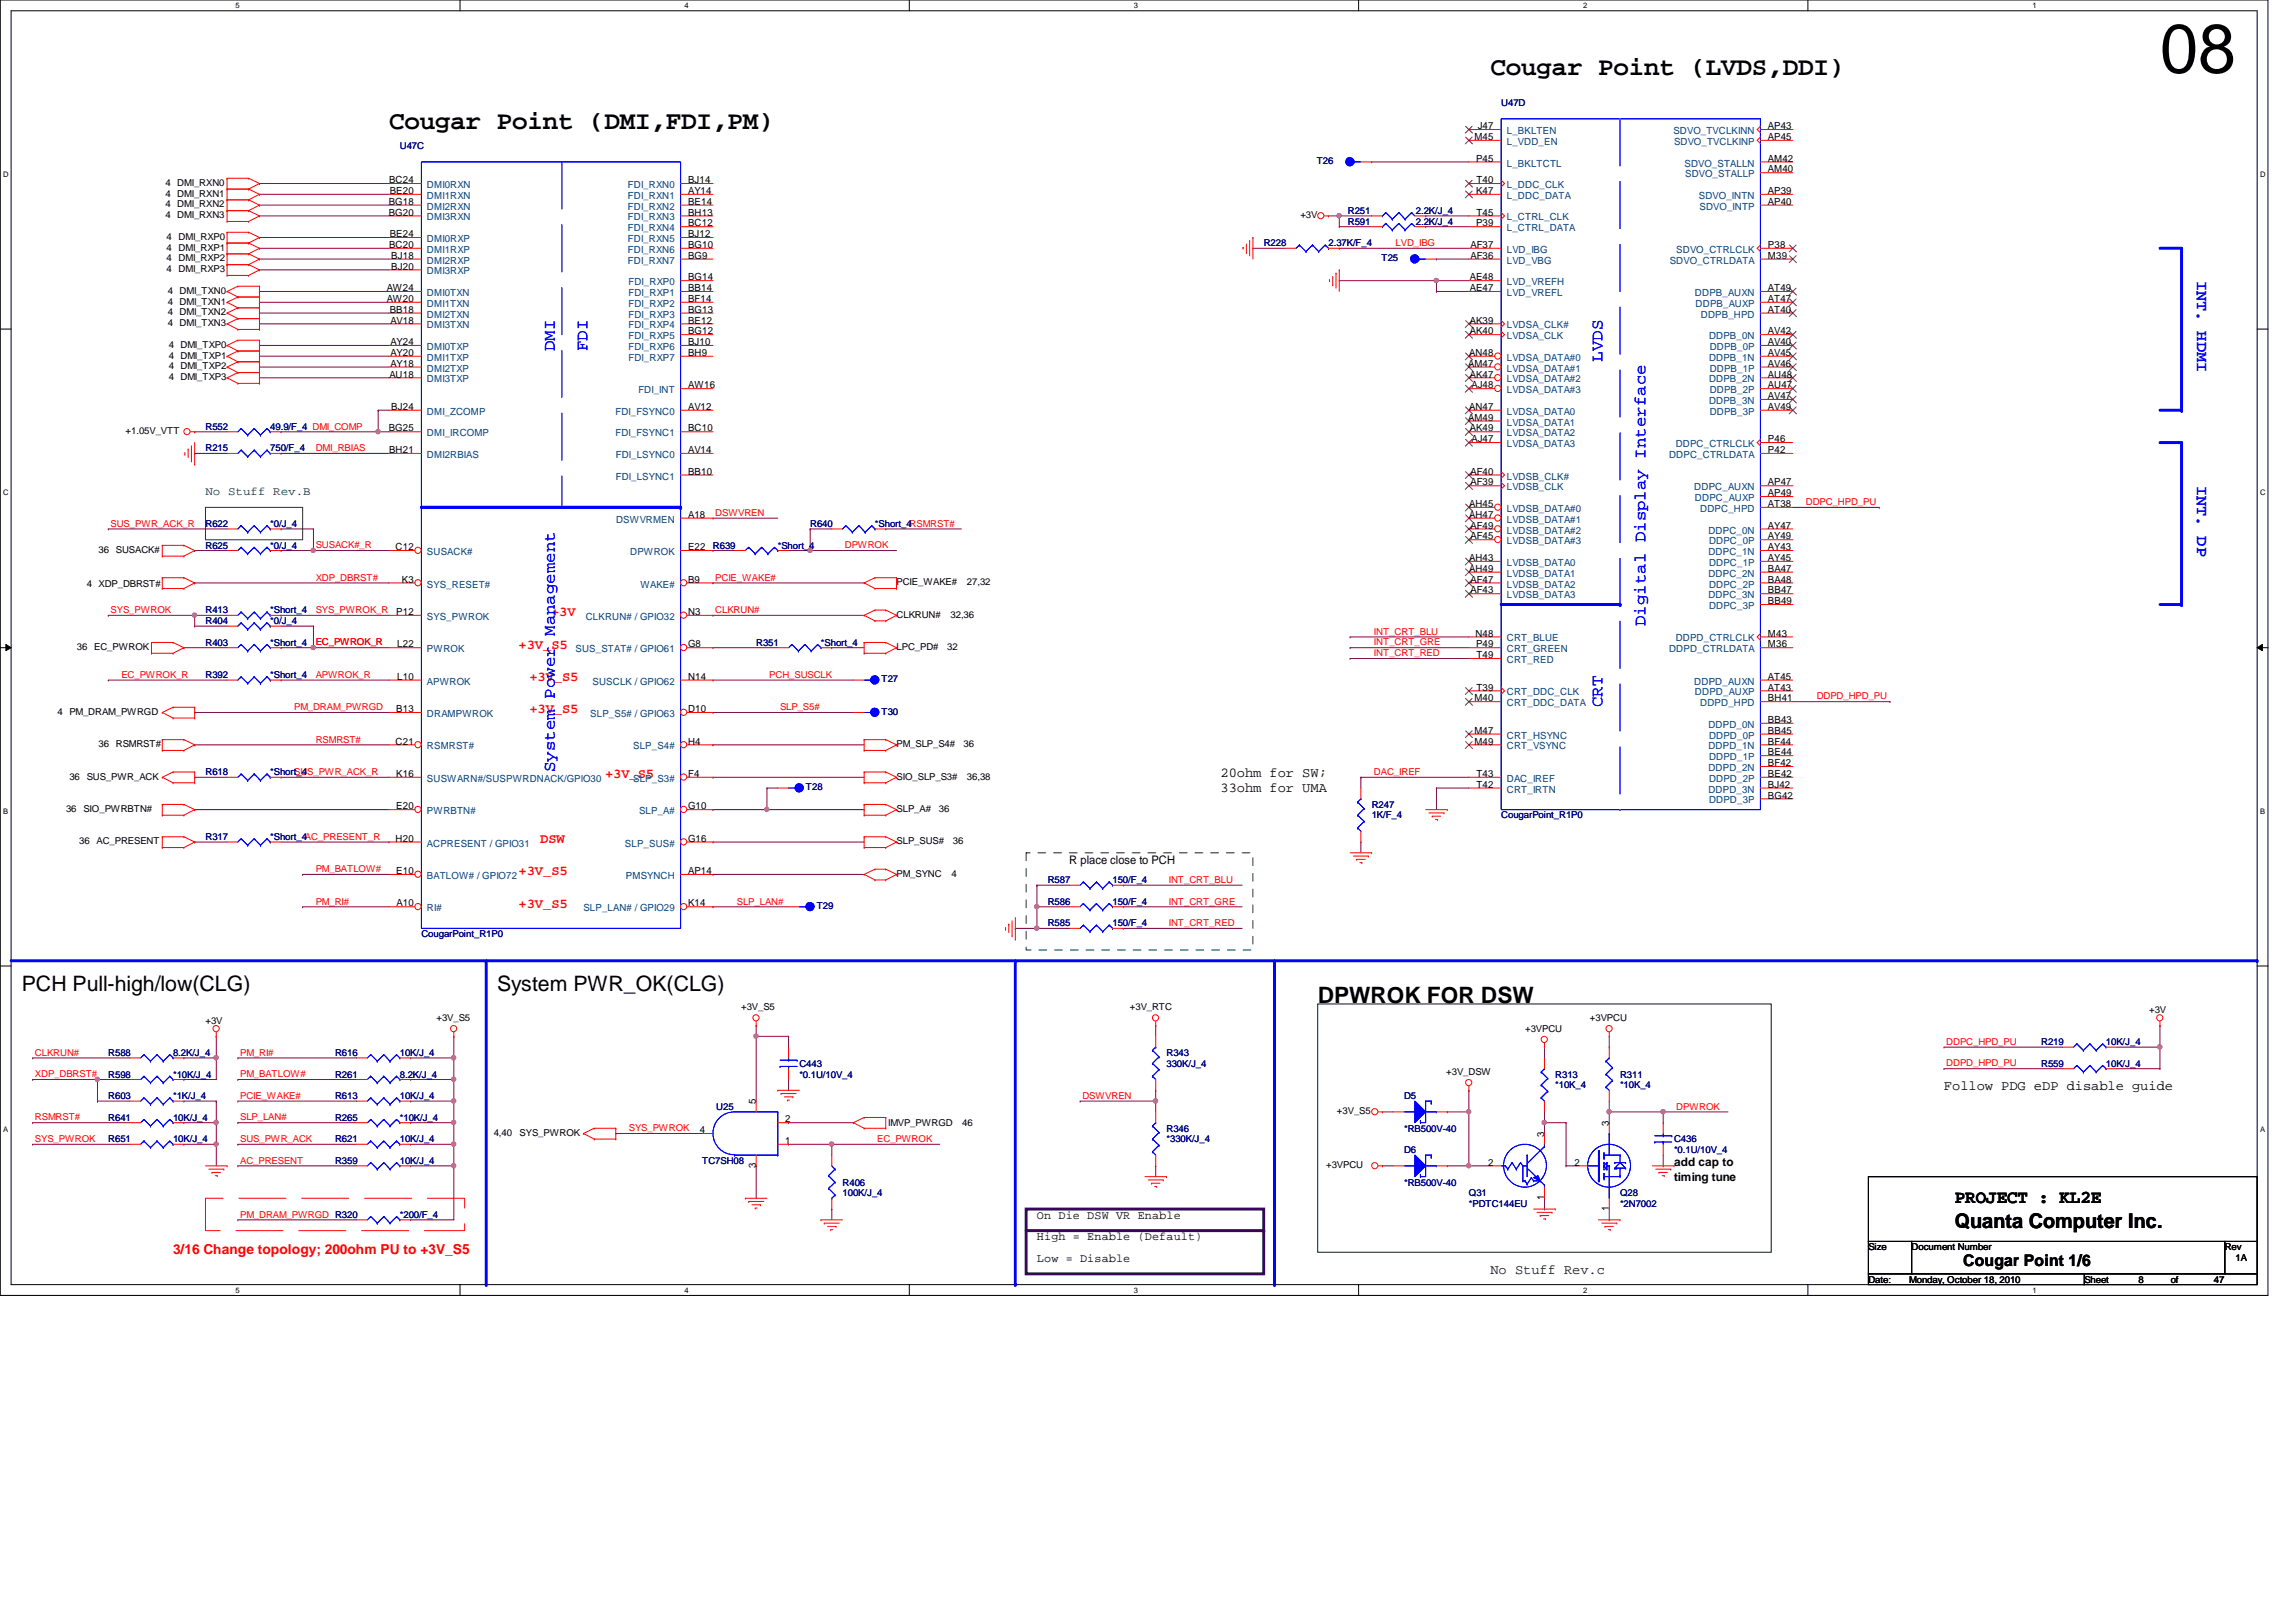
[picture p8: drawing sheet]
<svg xmlns="http://www.w3.org/2000/svg" width="297mm" height="210mm" viewBox="0 0 297 210" stroke-linecap="round" stroke-linejoin="round" font-family="sans-serif">
<defs><g id="words">
<text font-size="8.9" x="279.4" y="9.4">08</text>
<g font-size="3.3">
<text x="192.8" y="9.7">Cougar Point (LVDS,DDI)</text>
<text x="50.3" y="16.7">Cougar Point (DMI,FDI,PM)</text>
</g>
<text font-size="2.9" x="170.5" y="129.8">DPWROK FOR DSW</text>
<g font-size="2.8">
<text x="2.8" y="128.2">PCH Pull-high/low(CLG)</text>
<text x="64.3" y="128.2">System PWR_OK(CLG)</text>
</g>
<text font-size="2.6" x="252.9" y="158.9">Quanta Computer Inc.</text>
<text font-size="2.4" x="252.9" y="155.6">PROJECT : KL2E</text>
<g font-size="2.2" fill="#00f">
<text x="284.2" y="36.3" transform="rotate(90 284.2 36.3)">INT. HDMI</text>
<text x="71.8" y="45.4" transform="rotate(-90 71.8 45.4)">DMI</text>
<text x="76" y="45.4" transform="rotate(-90 76 45.4)">FDI</text>
<text x="207.3" y="46.8" transform="rotate(-90 207.3 46.8)">LVDS</text>
<text x="284.2" y="62.9" transform="rotate(90 284.2 62.9)">INT. DP</text>
<text x="212.9" y="81" transform="rotate(-90 212.9 81)">Digital Display Interface</text>
<text x="207.3" y="91.5" transform="rotate(-90 207.3 91.5)">CRT</text>
<text x="71.8" y="99.9" transform="rotate(-90 71.8 99.9)">System Power Management</text>
</g>
<text font-size="2.1" x="254" y="163.8">Cougar Point 1/6</text>
<g font-size="1.8" fill="#f00">
<text x="67.1" y="83.9">+3V_S5</text>
<text x="71.3" y="79.8">+3V</text>
<text x="68.5" y="88.1">+3V_S5</text>
<text x="68.5" y="92.3">+3V_S5</text>
<text x="78.3" y="100.7">+3V_S5</text>
<text x="67.1" y="113.3">+3V_S5</text>
<text x="69.9" y="109.1">DSW</text>
<text x="67.1" y="117.5">+3V_S5</text>
<text x="22.4" y="162.3">3/16 Change topology; 200ohm PU to +3V_S5</text>
</g>
<g font-size="1.8">
<text x="157.9" y="100.6">20ohm for SW;</text>
<text x="157.9" y="102.5">33ohm for UMA</text>
<text x="251.5" y="141.1">Follow PDG eDP disable guide</text>
</g>
<text font-size="1.8" fill="#004000" x="192.8" y="164.8">No Stuff Rev.c</text>
<text font-size="1.5" fill="#008000" x="26.6" y="64.1">No Stuff Rev.B</text>
<g font-size="1.5">
<text x="138.3" y="111.8">R place close to PCH</text>
<text x="216.6" y="150.9">add cap to</text>
<text x="216.6" y="152.8">timing tune</text>
<text x="134.2" y="157.7">On Die DSW VR Enable</text>
<text x="134.2" y="160.5">High = Enable (Default)</text>
<text x="134.2" y="163.3">Low = Disable</text>
</g>
<g font-size="1.3">
<text x="191.2" y="16.7">J47</text>
<text x="228.7" y="16.7">AP43</text>
<text x="50.3" y="23.7">BC24</text>
<text x="89" y="23.7">BJ14</text>
<text x="190.8" y="18.1">M45</text>
<text x="191" y="20.9">P45</text>
<text x="191" y="23.7">T40</text>
<text x="228.7" y="18.1">AP45</text>
<text x="228.7" y="22.3">AM40</text>
<text x="228.7" y="20.9">AM42</text>
<text x="50.3" y="26.5">BG18</text>
<text x="50.3" y="27.9">BG20</text>
<text x="50.4" y="25.1">BE20</text>
<text x="89" y="25.1">AY14</text>
<text x="89" y="26.5">BE14</text>
<text x="89" y="27.9">BH13</text>
<text x="89" y="29.3">BC12</text>
<text x="191" y="29.3">P39</text>
<text x="191" y="25.1">K47</text>
<text x="191" y="27.9">T45</text>
<text x="228.7" y="26.5">AP40</text>
<text x="228.7" y="25.1">AP39</text>
<text x="50.3" y="32.1">BC20</text>
<text x="50.4" y="30.7">BE24</text>
<text x="50.6" y="33.5">BJ18</text>
<text x="50.6" y="34.9">BJ20</text>
<text x="89" y="30.7">BJ12</text>
<text x="89" y="32.1">BG10</text>
<text x="89" y="33.5">BG9</text>
<text x="190.2" y="32.1">AF37</text>
<text x="190.2" y="33.5">AF36</text>
<text x="228.7" y="32.1">P38</text>
<text x="228.7" y="33.5">M39</text>
<text x="50" y="37.7">AW24</text>
<text x="50" y="39.1">AW20</text>
<text x="50.4" y="40.5">BB18</text>
<text x="50.5" y="41.9">AV18</text>
<text x="89" y="36.3">BG14</text>
<text x="89" y="37.7">BB14</text>
<text x="89" y="39.1">BF14</text>
<text x="89" y="40.5">BG13</text>
<text x="89" y="41.9">BE12</text>
<text x="190.2" y="41.9">AK39</text>
<text x="190.2" y="36.3">AE48</text>
<text x="190.2" y="37.7">AE47</text>
<text x="228.7" y="37.7">AT49</text>
<text x="228.7" y="39.1">AT47</text>
<text x="228.7" y="40.5">AT40</text>
<text x="50.5" y="44.7">AY24</text>
<text x="50.5" y="46.1">AY20</text>
<text x="50.5" y="47.5">AY18</text>
<text x="89" y="43.3">BG12</text>
<text x="89" y="44.7">BJ10</text>
<text x="89" y="46.1">BH9</text>
<text x="189.9" y="47.5">AM47</text>
<text x="190.1" y="46.1">AN48</text>
<text x="190.2" y="43.3">AK40</text>
<text x="228.7" y="43.3">AV42</text>
<text x="228.7" y="46.1">AV45</text>
<text x="228.7" y="44.7">AV40</text>
<text x="228.7" y="47.5">AV46</text>
<text x="50.4" y="48.9">AU18</text>
<text x="50.6" y="53">BJ24</text>
<text x="89" y="53">AV12</text>
<text x="89" y="50.2">AW16</text>
<text x="190.1" y="53">AN47</text>
<text x="190.2" y="48.9">AK47</text>
<text x="190.4" y="50.2">AJ48</text>
<text x="228.7" y="48.9">AU48</text>
<text x="228.7" y="51.6">AV47</text>
<text x="228.7" y="50.2">AU47</text>
<text x="228.7" y="53">AV49</text>
<text x="50.3" y="55.8">BG25</text>
<text x="50.3" y="58.6">BH21</text>
<text x="89" y="55.8">BC10</text>
<text x="89" y="58.6">AV14</text>
<text x="189.9" y="54.4">AM49</text>
<text x="190.2" y="55.8">AK49</text>
<text x="190.4" y="57.2">AJ47</text>
<text x="228.7" y="57.2">P46</text>
<text x="228.7" y="58.6">P42</text>
<text x="89" y="61.4">BB10</text>
<text x="190.1" y="65.6">AH45</text>
<text x="190.2" y="61.4">AF40</text>
<text x="190.2" y="62.8">AF39</text>
<text x="228.7" y="62.8">AP47</text>
<text x="228.7" y="64.2">AP49</text>
<text x="228.7" y="65.6">AT38</text>
<text x="51.2" y="71.2">C12</text>
<text x="89" y="71.2">E22</text>
<text x="89" y="67">A18</text>
<text x="190.1" y="67">AH47</text>
<text x="190.2" y="68.4">AF49</text>
<text x="190.2" y="69.8">AF45</text>
<text x="228.7" y="68.4">AY47</text>
<text x="228.7" y="71.2">AY43</text>
<text x="228.7" y="69.8">AY49</text>
<text x="52" y="75.4">K3</text>
<text x="89" y="75.4">B9</text>
<text x="190.1" y="72.6">AH43</text>
<text x="190.1" y="74">AH49</text>
<text x="190.2" y="75.4">AF47</text>
<text x="190.2" y="76.8">AF43</text>
<text x="228.7" y="74">BA47</text>
<text x="228.7" y="76.8">BB47</text>
<text x="228.7" y="72.6">AY45</text>
<text x="228.7" y="75.4">BA48</text>
<text x="51.3" y="79.6">P12</text>
<text x="51.4" y="83.8">L22</text>
<text x="89" y="83.8">G8</text>
<text x="89" y="79.6">N3</text>
<text x="190.9" y="82.4">N48</text>
<text x="191" y="83.8">P49</text>
<text x="228.7" y="78.2">BB49</text>
<text x="228.7" y="82.4">M43</text>
<text x="228.7" y="83.8">M36</text>
<text x="51.4" y="88">L10</text>
<text x="89" y="88">N14</text>
<text x="191" y="89.4">T39</text>
<text x="191" y="85.2">T49</text>
<text x="228.7" y="88">AT45</text>
<text x="228.7" y="89.4">AT43</text>
<text x="51.3" y="92.2">B13</text>
<text x="89" y="92.2">D10</text>
<text x="190.8" y="90.8">M40</text>
<text x="190.8" y="95">M47</text>
<text x="228.7" y="93.6">BB43</text>
<text x="228.7" y="95">BB45</text>
<text x="228.7" y="90.8">BH41</text>
<text x="51.2" y="96.4">C21</text>
<text x="51.3" y="100.5">K16</text>
<text x="89" y="100.5">F4</text>
<text x="89" y="96.4">H4</text>
<text x="190.8" y="96.4">M49</text>
<text x="191" y="101.9">T42</text>
<text x="191" y="100.5">T43</text>
<text x="228.7" y="99.1">BF42</text>
<text x="228.7" y="101.9">BJ42</text>
<text x="228.7" y="96.4">BF44</text>
<text x="228.7" y="100.5">BE42</text>
<text x="228.7" y="97.7">BE44</text>
<text x="51.3" y="104.7">E20</text>
<text x="89" y="104.7">G10</text>
<text x="228.7" y="103.3">BG42</text>
<text x="51.2" y="108.9">H20</text>
<text x="51.3" y="113.1">E10</text>
<text x="89" y="113.1">AP14</text>
<text x="89" y="108.9">G16</text>
<text x="51.3" y="117.3">A10</text>
<text x="89" y="117.3">K14</text>
<text x="97.8" y="142.9" transform="rotate(-90 97.8 142.9)">5</text>
<text x="90.5" y="146.6">4</text>
<text x="101.6" y="145.2">2</text>
<text x="101.6" y="148">1</text>
<text x="199.8" y="147.1" transform="rotate(-90 199.8 147.1)">3</text>
<text x="208.1" y="145.7" transform="rotate(-90 208.1 145.7)">3</text>
<text x="97.8" y="151.1" transform="rotate(-90 97.8 151.1)">3</text>
<text x="192.5" y="150.8">2</text>
<text x="199.8" y="155.3" transform="rotate(-90 199.8 155.3)">1</text>
<text x="203.7" y="150.8">2</text>
<text x="208.1" y="156.7" transform="rotate(-90 208.1 156.7)">1</text>
</g>
<g font-size="1.3" fill="#004080">
<text x="194.9" y="17.4">L_BKLTEN</text>
<text x="216.5" y="17.4">SDVO_TVCLKINN</text>
<text x="194.9" y="21.5">L_BKLTCTL</text>
<text x="194.9" y="18.8">L_VDD_EN</text>
<text x="216.6" y="18.8">SDVO_TVCLKINP</text>
<text x="217.9" y="21.5">SDVO_STALLN</text>
<text x="218" y="22.9">SDVO_STALLP</text>
<text x="55.2" y="24.3">DMI0RXN</text>
<text x="55.2" y="25.7">DMI1RXN</text>
<text x="55.2" y="27.1">DMI2RXN</text>
<text x="55.2" y="28.5">DMI3RXN</text>
<text x="81.2" y="24.3">FDI_RXN0</text>
<text x="81.2" y="25.7">FDI_RXN1</text>
<text x="81.2" y="27.1">FDI_RXN2</text>
<text x="81.2" y="28.5">FDI_RXN3</text>
<text x="81.2" y="29.9">FDI_RXN4</text>
<text x="194.9" y="28.5">L_CTRL_CLK</text>
<text x="194.9" y="29.9">L_CTRL_DATA</text>
<text x="194.9" y="24.3">L_DDC_CLK</text>
<text x="194.9" y="25.7">L_DDC_DATA</text>
<text x="219.8" y="25.7">SDVO_INTN</text>
<text x="219.9" y="27.1">SDVO_INTP</text>
<text x="55.2" y="31.3">DMI0RXP</text>
<text x="55.2" y="32.7">DMI1RXP</text>
<text x="55.2" y="34.1">DMI2RXP</text>
<text x="55.2" y="35.5">DMI3RXP</text>
<text x="81.2" y="31.3">FDI_RXN5</text>
<text x="81.2" y="32.7">FDI_RXN6</text>
<text x="81.2" y="34.1">FDI_RXN7</text>
<text x="194.9" y="32.7">LVD_IBG</text>
<text x="194.9" y="34.1">LVD_VBG</text>
<text x="216" y="34.1">SDVO_CTRLDATA</text>
<text x="216.9" y="32.7">SDVO_CTRLCLK</text>
<text x="55.2" y="38.3">DMI0TXN</text>
<text x="55.2" y="39.7">DMI1TXN</text>
<text x="55.2" y="41.1">DMI2TXN</text>
<text x="81.3" y="36.9">FDI_RXP0</text>
<text x="81.3" y="38.3">FDI_RXP1</text>
<text x="81.3" y="39.7">FDI_RXP2</text>
<text x="81.3" y="41.1">FDI_RXP3</text>
<text x="194.9" y="36.9">LVD_VREFH</text>
<text x="194.9" y="38.3">LVD_VREFL</text>
<text x="219.3" y="38.3">DDPB_AUXN</text>
<text x="219.4" y="39.7">DDPB_AUXP</text>
<text x="220" y="41.1">DDPB_HPD</text>
<text x="55.2" y="42.5">DMI3TXN</text>
<text x="55.2" y="45.3">DMI0TXP</text>
<text x="55.2" y="46.7">DMI1TXP</text>
<text x="81.3" y="42.5">FDI_RXP4</text>
<text x="81.3" y="43.9">FDI_RXP5</text>
<text x="81.3" y="45.3">FDI_RXP6</text>
<text x="81.3" y="46.7">FDI_RXP7</text>
<text x="194.9" y="42.5">LVDSA_CLK#</text>
<text x="194.9" y="43.9">LVDSA_CLK</text>
<text x="194.9" y="46.7">LVDSA_DATA#0</text>
<text x="221.1" y="43.9">DDPB_0N</text>
<text x="221.1" y="46.7">DDPB_1N</text>
<text x="221.2" y="45.3">DDPB_0P</text>
<text x="55.2" y="48.1">DMI2TXP</text>
<text x="55.2" y="49.5">DMI3TXP</text>
<text x="55.2" y="53.7">DMI_ZCOMP</text>
<text x="79.6" y="53.7">FDI_FSYNC0</text>
<text x="82.6" y="50.9">FDI_INT</text>
<text x="194.9" y="48.1">LVDSA_DATA#1</text>
<text x="194.9" y="49.5">LVDSA_DATA#2</text>
<text x="194.9" y="50.9">LVDSA_DATA#3</text>
<text x="194.9" y="53.7">LVDSA_DATA0</text>
<text x="221.1" y="49.5">DDPB_2N</text>
<text x="221.1" y="52.3">DDPB_3N</text>
<text x="221.2" y="48.1">DDPB_1P</text>
<text x="221.2" y="50.9">DDPB_2P</text>
<text x="221.2" y="53.7">DDPB_3P</text>
<text x="55.2" y="56.5">DMI_IRCOMP</text>
<text x="55.2" y="59.3">DMI2RBIAS</text>
<text x="79.6" y="56.5">FDI_FSYNC1</text>
<text x="79.7" y="59.3">FDI_LSYNC0</text>
<text x="194.9" y="55.1">LVDSA_DATA1</text>
<text x="194.9" y="56.5">LVDSA_DATA2</text>
<text x="194.9" y="57.9">LVDSA_DATA3</text>
<text x="215.9" y="59.3">DDPC_CTRLDATA</text>
<text x="216.8" y="57.9">DDPC_CTRLCLK</text>
<text x="79.7" y="62.1">FDI_LSYNC1</text>
<text x="194.9" y="62.1">LVDSB_CLK#</text>
<text x="194.9" y="63.5">LVDSB_CLK</text>
<text x="219.2" y="63.5">DDPC_AUXN</text>
<text x="219.3" y="64.9">DDPC_AUXP</text>
<text x="55.2" y="71.8">SUSACK#</text>
<text x="79.7" y="67.6">DSWVRMEN</text>
<text x="81.5" y="71.8">DPWROK</text>
<text x="194.9" y="66.3">LVDSB_DATA#0</text>
<text x="194.9" y="67.6">LVDSB_DATA#1</text>
<text x="194.9" y="69">LVDSB_DATA#2</text>
<text x="194.9" y="70.4">LVDSB_DATA#3</text>
<text x="220" y="66.3">DDPC_HPD</text>
<text x="221" y="69">DDPC_0N</text>
<text x="221" y="71.8">DDPC_1N</text>
<text x="221.1" y="70.4">DDPC_0P</text>
<text x="55.2" y="76">SYS_RESET#</text>
<text x="82.8" y="76">WAKE#</text>
<text x="194.9" y="73.2">LVDSB_DATA0</text>
<text x="194.9" y="74.6">LVDSB_DATA1</text>
<text x="194.9" y="76">LVDSB_DATA2</text>
<text x="194.9" y="77.4">LVDSB_DATA3</text>
<text x="221" y="74.6">DDPC_2N</text>
<text x="221" y="77.4">DDPC_3N</text>
<text x="221.1" y="73.2">DDPC_1P</text>
<text x="221.1" y="76">DDPC_2P</text>
<text x="55.2" y="80.2">SYS_PWROK</text>
<text x="75.8" y="80.2">CLKRUN# / GPIO32</text>
<text x="194.9" y="83">CRT_BLUE</text>
<text x="216.8" y="83">DDPD_CTRLCLK</text>
<text x="221.1" y="78.8">DDPC_3P</text>
<text x="55.2" y="84.4">PWROK</text>
<text x="55.2" y="88.6">APWROK</text>
<text x="74.5" y="84.4">SUS_STAT# / GPIO61</text>
<text x="76.7" y="88.6">SUSCLK / GPIO62</text>
<text x="194.9" y="84.4">CRT_GREEN</text>
<text x="194.9" y="85.8">CRT_RED</text>
<text x="215.9" y="84.4">DDPD_CTRLDATA</text>
<text x="219.2" y="88.6">DDPD_AUXN</text>
<text x="55.2" y="92.8">DRAMPWROK</text>
<text x="76.4" y="92.8">SLP_S5# / GPIO63</text>
<text x="194.9" y="90">CRT_DDC_CLK</text>
<text x="194.9" y="91.4">CRT_DDC_DATA</text>
<text x="194.9" y="95.6">CRT_HSYNC</text>
<text x="219.3" y="90">DDPD_AUXP</text>
<text x="220" y="91.4">DDPD_HPD</text>
<text x="221" y="94.2">DDPD_0N</text>
<text x="221.1" y="95.6">DDPD_0P</text>
<text x="55.2" y="101.2">SUSWARN#/SUSPWRDNACK/GPIO30</text>
<text x="55.2" y="97">RSMRST#</text>
<text x="81.9" y="101.2">SLP_S3#</text>
<text x="81.9" y="97">SLP_S4#</text>
<text x="194.9" y="97">CRT_VSYNC</text>
<text x="194.9" y="101.2">DAC_IREF</text>
<text x="221" y="99.8">DDPD_2N</text>
<text x="221" y="97">DDPD_1N</text>
<text x="221.1" y="101.2">DDPD_2P</text>
<text x="221.1" y="98.4">DDPD_1P</text>
<text x="55.2" y="105.4">PWRBTN#</text>
<text x="82.7" y="105.4">SLP_A#</text>
<text x="194.9" y="102.6">CRT_IRTN</text>
<text x="221" y="102.6">DDPD_3N</text>
<text x="221.1" y="104">DDPD_3P</text>
<text x="55.2" y="109.6">ACPRESENT / GPIO31</text>
<text x="55.2" y="113.7">BATLOW# / GPIO72</text>
<text x="80.9" y="109.6">SLP_SUS#</text>
<text x="81" y="113.7">PMSYNCH</text>
<text x="55.2" y="117.9">RI#</text>
<text x="75.5" y="117.9">SLP_LAN# / GPIO29</text>
</g>
<g font-size="1.2" fill="#000080">
<text x="194.2" y="13.7">U47D</text>
<text x="51.7" y="19.3">U47C</text>
<text x="170.3" y="21.3">T26</text>
<text x="174.4" y="29.1">R591</text>
<text x="174.4" y="27.7">R251</text>
<text x="183.2" y="29.1">2.2K/J_4</text>
<text x="183.2" y="27.7">2.2K/J_4</text>
<text x="163.5" y="31.9">R228</text>
<text x="171.9" y="31.9">2.37K/F_4</text>
<text x="178.7" y="33.8">T25</text>
<text x="26.6" y="55.6">R552</text>
<text x="26.6" y="58.4">R215</text>
<text x="35" y="55.6">49.9/F_4 DMI_COMP</text>
<text x="35" y="58.4">750/F_4</text>
<text x="26.6" y="68.2">R622</text>
<text x="26.6" y="71">R625</text>
<text x="35" y="68.2">*0/J_4</text>
<text x="35" y="71">*0/J_4</text>
<text x="92.2" y="71">R639</text>
<text x="100.6" y="71">*Short_4</text>
<text x="104.8" y="68.2">R640</text>
<text x="113.2" y="68.2">*Short_4RSMRST#</text>
<text x="26.6" y="83.6">R403</text>
<text x="26.6" y="79.4">R413</text>
<text x="26.6" y="80.8">R404</text>
<text x="35" y="83.6">*Short_4</text>
<text x="35" y="79.4">*Short_4</text>
<text x="35" y="80.8">*0/J_4</text>
<text x="97.8" y="83.6">R351</text>
<text x="106.2" y="83.6">*Short_4</text>
<text x="26.6" y="87.8">R392</text>
<text x="35" y="87.8">*Short_4</text>
<text x="114" y="88.3">T27</text>
<text x="114" y="92.5">T30</text>
<text x="26.6" y="100.3">R618</text>
<text x="35" y="100.3">*Short_4</text>
<text x="104.3" y="102.3">T28</text>
<text x="177.5" y="104.5">R247</text>
<text x="177.5" y="105.9">1K/F_4</text>
<text x="194.2" y="105.9">CougarPoint_R1P0</text>
<text x="26.6" y="108.7">R317</text>
<text x="35" y="108.7">*Short_4AC_PRESENT_R</text>
<text x="105.7" y="117.6">T29</text>
<text x="135.5" y="117.1">R586</text>
<text x="135.5" y="119.9">R585</text>
<text x="135.5" y="114.3">R587</text>
<text x="143.9" y="117.1">150/F_4</text>
<text x="143.9" y="119.9">150/F_4</text>
<text x="143.9" y="114.3">150/F_4</text>
<text x="54.5" y="121.3">CougarPoint_R1P0</text>
<text x="14" y="136.7">R588</text>
<text x="22.4" y="136.7">8.2K/J_4</text>
<text x="43.3" y="136.7">R616</text>
<text x="51.7" y="136.7">10K/J_4</text>
<text x="150.9" y="136.7">R343</text>
<text x="264.1" y="135.3">R219</text>
<text x="272.5" y="135.3">10K/J_4</text>
<text x="14" y="142.2">R603</text>
<text x="14" y="139.4">R598</text>
<text x="22.4" y="142.2">*1K/J_4</text>
<text x="22.4" y="139.4">*10K/J_4</text>
<text x="43.3" y="142.2">R613</text>
<text x="43.3" y="139.4">R261</text>
<text x="51.7" y="142.2">10K/J_4</text>
<text x="51.7" y="139.4">8.2K/J_4</text>
<text x="92.7" y="143.6">U25</text>
<text x="103.4" y="138">C443</text>
<text x="103.4" y="139.4">*0.1U/10V_4</text>
<text x="150.9" y="138">330K/J_4</text>
<text x="181.6" y="142.2">D5</text>
<text x="201.2" y="139.4">R313</text>
<text x="201.2" y="140.8">*10K_4</text>
<text x="209.6" y="139.4">R311</text>
<text x="209.6" y="140.8">*10K_4</text>
<text x="264.1" y="138">R559</text>
<text x="272.5" y="138">10K/J_4</text>
<text x="14" y="145">R641</text>
<text x="14" y="147.8">R651</text>
<text x="22.4" y="145">10K/J_4</text>
<text x="22.4" y="147.8">10K/J_4</text>
<text x="43.3" y="145">R265</text>
<text x="43.3" y="147.8">R621</text>
<text x="51.7" y="145">*10K/J_4</text>
<text x="51.7" y="147.8">10K/J_4</text>
<text x="150.9" y="146.4">R346</text>
<text x="150.9" y="147.8">*330K/J_4</text>
<text x="181.6" y="149.2">D6</text>
<text x="181.6" y="146.4">*RB500V-40</text>
<text x="216.6" y="147.8">C436</text>
<text x="216.6" y="149.2">*0.1U/10V_4</text>
<text x="43.3" y="150.6">R359</text>
<text x="51.7" y="150.6">10K/J_4</text>
<text x="90.8" y="150.6">TC7SH08</text>
<text x="109" y="153.4">R406</text>
<text x="109" y="154.8">100K/J_4</text>
<text x="181.6" y="153.4">*RB500V-40</text>
<text x="190" y="154.8">Q31</text>
<text x="209.6" y="154.8">Q28</text>
<text x="51.7" y="157.6">*200/F_4</text>
<text x="190" y="156.2">*PDTC144EU</text>
<text x="209.6" y="156.2">*2N7002</text>
</g>
<g font-size="1.2">
<text x="21.4" y="24">4 DMI_RXN0</text>
<text x="21.4" y="25.4">4 DMI_RXN1</text>
<text x="21.4" y="26.8">4 DMI_RXN2</text>
<text x="21.4" y="28.2">4 DMI_RXN3</text>
<text x="168.2" y="28.2">+3V</text>
<text x="21.5" y="31">4</text>
<text x="21.5" y="32.4">4</text>
<text x="21.5" y="33.8">4</text>
<text x="21.5" y="35.2">4</text>
<text x="23.1" y="31">DMI_RXP0</text>
<text x="23.1" y="32.4">DMI_RXP1</text>
<text x="23.1" y="33.8">DMI_RXP2</text>
<text x="23.1" y="35.2">DMI_RXP3</text>
<text x="21.7" y="38">4 DMI_TXN0</text>
<text x="21.7" y="39.4">4 DMI_TXN1</text>
<text x="21.7" y="40.8">4 DMI_TXN2</text>
<text x="21.7" y="42.2">4 DMI_TXN3</text>
<text x="21.8" y="45">4 DMI_TXP0</text>
<text x="21.8" y="46.4">4 DMI_TXP1</text>
<text x="21.8" y="47.8">4 DMI_TXP2</text>
<text x="21.8" y="49.2">4 DMI_TXP3</text>
<text x="16.3" y="56.2">+1.05V_VTT</text>
<text x="12.7" y="71.5">36</text>
<text x="15" y="71.5">SUSACK#</text>
<text x="11.2" y="75.9">4 XDP_DBRST#</text>
<text x="116" y="75.7">PCIE_WAKE#</text>
<text x="125.1" y="75.7">27,32</text>
<text x="116" y="79.9">CLKRUN#</text>
<text x="123" y="79.9">32,36</text>
<text x="9.9" y="84.1">36</text>
<text x="12.2" y="84.1">EC_PWROK</text>
<text x="116" y="84.1">LPC_PD#</text>
<text x="122.6" y="84.1">32</text>
<text x="7.4" y="92.5">4 PM_DRAM_PWRGD</text>
<text x="9" y="100.9">36</text>
<text x="11.2" y="100.9">SUS_PWR_ACK</text>
<text x="12.7" y="96.7">36</text>
<text x="15" y="96.7">RSMRST#</text>
<text x="116" y="96.7">PM_SLP_S4#</text>
<text x="116" y="100.9">SIO_SLP_S3#</text>
<text x="124.7" y="96.7">36</text>
<text x="125.1" y="100.9">36,38</text>
<text x="8.5" y="105.1">36</text>
<text x="10.8" y="105.1">SIO_PWRBTN#</text>
<text x="116" y="105.1">SLP_A#</text>
<text x="121.5" y="105.1">36</text>
<text x="10.2" y="109.3">36</text>
<text x="12.5" y="109.3">AC_PRESENT</text>
<text x="116" y="113.5">PM_SYNC</text>
<text x="116" y="109.3">SLP_SUS#</text>
<text x="123.1" y="113.5">4</text>
<text x="123.3" y="109.3">36</text>
<text x="95.9" y="130.8">+3V_S5</text>
<text x="146.2" y="130.8">+3V_RTC</text>
<text x="278" y="131.1">+3V</text>
<text x="26.6" y="132.5">+3V</text>
<text x="56.5" y="132.2">+3V_S5</text>
<text x="197.3" y="133.6">+3VPCU</text>
<text x="205.7" y="132.2">+3VPCU</text>
<text x="187.1" y="139.1">+3V_DSW</text>
<text x="63.9" y="147">4,40</text>
<text x="67.2" y="147">SYS_PWROK</text>
<text x="114.9" y="145.8">IMVP_PWRGD</text>
<text x="124.5" y="145.8">46</text>
<text x="173" y="144.2">+3V_S5</text>
<text x="171.6" y="151.2">+3VPCU</text>
<text x="241.7" y="161.8">Size</text>
<text x="247.3" y="161.8">Document Number</text>
<text x="287.8" y="161.8">Rev</text>
<text x="241.7" y="166">Date:</text>
<text x="247" y="166">Monday, October 18, 2010</text>
<text x="269.7" y="166">Sheet</text>
<text x="276.6" y="166">8</text>
<text x="280.8" y="166">of</text>
<text x="286.4" y="166">47</text>
<text x="289.2" y="163.2">1A</text>
</g>
<g font-size="1.2" fill="#f00">
<text x="180.5" y="31.8">LVD_IBG</text>
<text x="40.8" y="58.4">DMI_RBIAS</text>
<text x="233.6" y="65.4">DDPC_HPD_PU</text>
<text x="14.3" y="68.2">SUS_PWR_ACK_R</text>
<text x="40.8" y="71">SUSACK#_R</text>
<text x="92.5" y="66.8">DSWVREN</text>
<text x="109.3" y="71">DPWROK</text>
<text x="40.8" y="75.1">XDP_DBRST#</text>
<text x="92.5" y="75.1">PCIE_WAKE#</text>
<text x="14.3" y="79.3">SYS_PWROK</text>
<text x="40.8" y="83.5">EC_PWROK_R</text>
<text x="40.8" y="79.3">SYS_PWROK_R</text>
<text x="92.5" y="79.3">CLKRUN#</text>
<text x="177.8" y="82.1">INT_CRT_BLU</text>
<text x="177.8" y="83.5">INT_CRT_GRE</text>
<text x="15.7" y="87.7">EC_PWROK_R</text>
<text x="40.8" y="87.7">APWROK_R</text>
<text x="99.5" y="87.7">PCH_SUSCLK</text>
<text x="177.8" y="84.9">INT_CRT_RED</text>
<text x="38.1" y="91.9">PM_DRAM_PWRGD</text>
<text x="100.9" y="91.9">SLP_S5#</text>
<text x="235" y="90.5">DDPD_HPD_PU</text>
<text x="38.1" y="100.3">SUS_PWR_ACK_R</text>
<text x="40.8" y="96.1">RSMRST#</text>
<text x="177.8" y="100.3">DAC_IREF</text>
<text x="40.8" y="112.9">PM_BATLOW#</text>
<text x="40.8" y="117.1">PM_RI#</text>
<text x="95.3" y="117.1">SLP_LAN#</text>
<text x="151.2" y="117.1">INT_CRT_GRE</text>
<text x="151.2" y="119.8">INT_CRT_RED</text>
<text x="151.2" y="114.3">INT_CRT_BLU</text>
<text x="4.5" y="136.6">CLKRUN#</text>
<text x="31.1" y="136.6">PM_RI#</text>
<text x="251.8" y="135.2">DDPC_HPD_PU</text>
<text x="4.5" y="139.4">XDP_DBRST#</text>
<text x="31.1" y="139.4">PM_BATLOW#</text>
<text x="31.1" y="142.2">PCIE_WAKE#</text>
<text x="140" y="142.2">DSWVREN</text>
<text x="216.9" y="143.6">DPWROK</text>
<text x="251.8" y="138">DDPD_HPD_PU</text>
<text x="4.5" y="147.8">SYS_PWROK</text>
<text x="4.5" y="145">RSMRST#</text>
<text x="31.1" y="145">SLP_LAN#</text>
<text x="31.1" y="147.8">SUS_PWR_ACK</text>
<text x="81.4" y="146.4">SYS_PWROK</text>
<text x="113.5" y="147.8">EC_PWROK</text>
<text x="31.1" y="150.6">AC_PRESENT</text>
<text x="31.1" y="157.6">PM_DRAM_PWRGD R320</text>
</g>
<g font-size="1">
<text x="30.5" y="1.1">5</text>
<text x="88.6" y="1.1">4</text>
<text x="146.7" y="1.1">3</text>
<text x="204.8" y="1.1">2</text>
<text x="262.9" y="1.1">1</text>
<text x=".4" y="22.9">D</text>
<text x="292.4" y="22.9">D</text>
<text x=".4" y="64.1">C</text>
<text x="292.4" y="64.1">C</text>
<text x=".4" y="105.3">B</text>
<text x="292.4" y="105.3">B</text>
<text x=".4" y="146.5">A</text>
<text x="292.4" y="146.5">A</text>
<text x="30.5" y="167.3">5</text>
<text x="88.6" y="167.3">4</text>
<text x="146.7" y="167.3">3</text>
<text x="204.8" y="167.3">2</text>
<text x="262.9" y="167.3">1</text>
</g>
</g></defs>
<path d="M0 0h293.4v167.6h-293.4zM1.4 1.4h290.6v164.8h-290.6z" fill="none" stroke="#000" stroke-width=".13"/>
<g fill="#fff">
<path d="M30.5 .2h.5v1.1h-.5z"/>
<path d="M30.5 166.4h.5v1.1h-.5z"/>
</g>
<path d="M59.5 0v1.4M59.5 166.2v1.4" fill="none" stroke="#000" stroke-width=".13"/>
<g fill="#fff">
<path d="M88.6 .2h.5v1.1h-.5z"/>
<path d="M88.6 166.4h.5v1.1h-.5z"/>
</g>
<path d="M117.6 0v1.4M117.6 166.2v1.4" fill="none" stroke="#000" stroke-width=".13"/>
<g fill="#fff">
<path d="M146.7 .2h.5v1.1h-.5z"/>
<path d="M146.7 166.4h.5v1.1h-.5z"/>
</g>
<path d="M175.8 0v1.4M175.8 166.2v1.4" fill="none" stroke="#000" stroke-width=".13"/>
<g fill="#fff">
<path d="M204.8 .2h.6v1.1h-.6z"/>
<path d="M204.8 166.4h.6v1.1h-.6z"/>
</g>
<path d="M233.9 0v1.4M233.9 166.2v1.4" fill="none" stroke="#000" stroke-width=".13"/>
<g fill="#fff">
<path d="M262.9 .2h.6v1.1h-.6z"/>
<path d="M262.9 166.4h.6v1.1h-.6z"/>
<path d="M.4 22h.7v1.1h-.7z"/>
<path d="M292.4 22h.7v1.1h-.7z"/>
<path d="M.4 63.2h.7v1.1h-.7z"/>
<path d="M292.4 63.2h.7v1.1h-.7z"/>
</g>
<path d="M0 42.6h1.4M292 42.6h1.4" fill="none" stroke="#000" stroke-width=".13"/>
<g fill="#fff">
<path d="M.4 104.4h.7v1.1h-.7z"/>
<path d="M292.4 104.4h.6v1.1h-.6z"/>
</g>
<path d="M0 83.8h1.4M.8 83.4l.6 .4-.6 .4zM292 83.8l.7-.4v.8zM292 83.8h1.4" fill="none" stroke="#000" stroke-width=".13"/>
<path d="M.8 83.4l.6 .4-.6 .4zM292 83.8l.7-.4v.8z" fill="#000"/>
<g fill="#fff">
<path d="M.4 145.6h.7v1.1h-.7z"/>
<path d="M292.4 145.6h.6v1.1h-.6z"/>
</g>
<path d="M0 125h1.4M292 125h1.4" fill="none" stroke="#000" stroke-width=".13"/>
<path d="M25.2 71.2h.1M25.2 71.2h4.2M40.6 71.2h.1M40.6 71.2h9.7M25.2 92.2h.1M25.2 96.4h.1M25.2 92.2h25.1M25.2 96.4h25.1M36.4 100.6h.1M36.4 100.6h13.9" fill="none" stroke="#800040" stroke-width=".13"/>
<circle cx="40.5" cy="71.2" r=".29" fill="#f0f"/>
<circle cx="40.5" cy="71.2" r=".29" fill="none" stroke="#f0f" stroke-width=".13"/>
<g fill="none" stroke="#800040" stroke-width=".13">
<path d="M33.6 30.7h.1M33.6 32.1h.1M33.6 33.5h.1M33.6 34.9h.1M33.6 37.7h.1M33.6 39.1h.1M33.6 23.7h.1M33.6 25.1h.1M33.6 26.5h.1M33.6 27.9h.1M33.6 30.7h16.7M33.6 32.1h16.7"/>
<path d="M33.6 33.5h16.7M33.6 34.9h16.7M33.6 37.7h16.7M33.6 39.1h16.7M33.6 23.7h16.7M33.6 25.1h16.7M33.6 26.5h16.7M33.6 27.9h16.7M25.2 55.9h.1M25.2 55.9h4.2M33.6 40.5h.1M33.6 41.9h.1"/>
<path d="M33.6 44.7h.1M33.6 46.1h.1M33.6 47.5h.1M33.6 48.9h.1M33.6 40.5h16.7M33.6 41.9h16.7M33.6 44.7h16.7M33.6 46.1h16.7M33.6 47.5h16.7M33.6 48.9h16.7M48.9 53.1h.1M48.9 55.9h.1"/>
<path d="M48.9 55.9h1.4M48.9 53.1h1.4M48.9 53.1v2.8M25.2 104.8h.1M25.2 104.8h25.1M92.2 113.2h.1M92.2 113.2h19.6M176.1 100.6h.1M176.1 109h.1M176.1 100.6h13.9M176.1 100.6v1.4M176.1 109v1.4"/>
<path d="M185.8 102h.1M185.8 102h4.2M185.8 102v2.8"/>
</g>
<circle cx="48.9" cy="55.9" r=".29" fill="#f0f"/>
<circle cx="48.9" cy="55.9" r=".29" fill="none" stroke="#f0f" stroke-width=".13"/>
<g fill="none" stroke="#800040" stroke-width=".13">
<path d="M25.2 58.7h.1M25.2 58.7h4.2M36.4 55.9h.1M36.4 58.7h.1M36.4 55.9h12.5M36.4 58.7h13.9M36.4 71.2h.1M40.6 68.5h.1M40.6 68.5v2.7h-4.2M14 88h.1M14 88h15.4M23.8 83.8h.1"/>
<path d="M23.8 83.8h5.6M40.6 83.8h.1M40.6 83.8h9.7"/>
</g>
<circle cx="40.5" cy="83.8" r=".29" fill="#f0f"/>
<circle cx="40.5" cy="83.8" r=".29" fill="none" stroke="#f0f" stroke-width=".13"/>
<path d="M25.2 79.6h.1M25.2 79.6h4.2M36.4 79.6h.1M36.4 79.6h13.9" fill="none" stroke="#800040" stroke-width=".13"/>
<circle cx="25.2" cy="79.6" r=".29" fill="#f0f"/>
<circle cx="25.2" cy="79.6" r=".29" fill="none" stroke="#f0f" stroke-width=".13"/>
<path d="M25.2 75.4h.1M25.2 75.4h25.1M92.2 67.1h.1M92.2 67.1h8.4M104.8 71.2h.1M104.8 71.2h11.2M36.4 88h.1M36.4 88h13.9M39.2 113.2h.1M39.2 117.3h.1M39.2 113.2h11.1M39.2 117.3h11.1" fill="none" stroke="#800040" stroke-width=".13"/>
<circle cx="104.8" cy="71.2" r=".29" fill="#f0f"/>
<circle cx="104.8" cy="71.2" r=".29" fill="none" stroke="#f0f" stroke-width=".13"/>
<g fill="none" stroke="#800040" stroke-width=".13">
<path d="M173.3 27.9h.1M173.3 27.9v1.4M177.5 21h.1M177.5 21h12.5M184.4 27.9h.1M184.4 29.3h.1M184.4 27.9h5.6M184.4 29.3h5.6M92.2 75.4h.1M92.2 79.6h.1M92.2 75.4h19.6M92.2 79.6h19.6"/>
<path d="M104.8 68.5h.1M104.8 68.5h2.8M104.8 68.5v2.7M114.6 68.5h.1M114.6 68.5h9.8M92.2 83.8h.1M92.2 88h.1M92.2 83.8h8.4M92.2 88h18.2"/>
</g>
<circle cx="173.2" cy="27.9" r=".29" fill="#f0f"/>
<circle cx="173.2" cy="27.9" r=".29" fill="none" stroke="#f0f" stroke-width=".13"/>
<g fill="none" stroke="#800040" stroke-width=".13">
<path d="M162.1 32.1h.1M162.1 32.1h4.2M171.9 27.9h.1M171.9 27.9h5.6M173.3 27.9h.1M173.3 29.3h.1M173.3 32.1h.1M173.3 36.3h.1M173.3 29.3h4.2M173.3 32.1h16.7M173.3 36.3h16.7M185.8 36.3h.1"/>
<path d="M185.8 36.3v1.4"/>
</g>
<circle cx="185.8" cy="36.3" r=".29" fill="#f0f"/>
<circle cx="185.8" cy="36.3" r=".29" fill="none" stroke="#f0f" stroke-width=".13"/>
<g fill="none" stroke="#800040" stroke-width=".13">
<path d="M185.8 37.7h.1M185.8 33.5h.1M185.8 37.7h4.2M185.8 33.5h4.2M14 79.6h.1M14 79.6h11.2M25.2 79.6h.1M25.2 79.6v1.4M92.2 71.2h.1M92.2 71.2h2.8M102 71.2h2.8M104.8 71.2h.1"/>
<path d="M25.2 81h.1M25.2 81h4.2M36.4 83.8h.1M36.4 83.8h4.2M36.4 81h4.2M40.6 81h.1M40.6 83.8h.1M40.6 81v2.8M107.6 83.8h.1M107.6 83.8h4.2M174.7 85.2h.1M174.7 82.4h.1"/>
<path d="M174.7 83.8h.1M174.7 85.2h15.3M174.7 82.4h15.3M174.7 83.8h15.3M102 148.1h.1M102 148.1h19.6M107.6 156.5h.1M107.6 148.1h.1M107.6 156.5v1.4"/>
</g>
<circle cx="107.6" cy="148.1" r=".29" fill="#f0f"/>
<circle cx="107.6" cy="148.1" r=".29" fill="none" stroke="#f0f" stroke-width=".13"/>
<path d="M149.5 132.7h.1M149.5 132.7v1.4M102 145.3h.1M102 145.3h8.4M107.6 148.1h.1M107.6 148.1v1.4M139.7 142.5h.1M139.7 142.5h9.8M149.5 142.5h.1M149.5 142.5v1.4" fill="none" stroke="#800040" stroke-width=".13"/>
<circle cx="149.5" cy="142.5" r=".29" fill="#f0f"/>
<circle cx="149.5" cy="142.5" r=".29" fill="none" stroke="#f0f" stroke-width=".13"/>
<g fill="none" stroke="#800040" stroke-width=".13">
<path d="M134.2 114.6h.1M134.2 117.3h.1M134.2 114.6v5.5h-2.8M145.3 117.3h.1M145.3 114.6h.1M145.3 117.3h15.4M145.3 114.6h15.4M131.4 120.1h.1M145.3 120.1h.1M145.3 120.1h15.4M149.5 141.1h.1M149.5 150.9h.1"/>
<path d="M149.5 141.1v1.4M149.5 150.9v1.4"/>
</g>
<circle cx="134.1" cy="120.1" r=".29" fill="#f0f"/>
<circle cx="134.1" cy="120.1" r=".29" fill="none" stroke="#f0f" stroke-width=".13"/>
<circle cx="134.1" cy="117.3" r=".29" fill="#f0f"/>
<circle cx="134.1" cy="117.3" r=".29" fill="none" stroke="#f0f" stroke-width=".13"/>
<g fill="none" stroke="#800040" stroke-width=".13">
<path d="M134.2 114.6h.1M134.2 117.3h.1M134.2 114.6h4.1M134.2 117.3h4.1M97.8 134.1h.1M97.8 132.7h.1M97.8 134.1h4.2M97.8 132.7v9.8M102 139.7h.1M102 134.1h.1M102 134.1v1.4M102 139.7v1.4"/>
<path d="M134.2 120.1h.1M134.2 120.1h4.1M79.7 146.7h.1M79.7 146.7h11.1"/>
</g>
<circle cx="97.8" cy="134.1" r=".29" fill="#f0f"/>
<circle cx="97.8" cy="134.1" r=".29" fill="none" stroke="#f0f" stroke-width=".13"/>
<path d="M28 148.1h.1M28 148.1v2.8M97.8 150.9h.1M97.8 150.9v4.2" fill="none" stroke="#800040" stroke-width=".13"/>
<circle cx="27.9" cy="148.1" r=".29" fill="#f0f"/>
<circle cx="27.9" cy="148.1" r=".29" fill="none" stroke="#f0f" stroke-width=".13"/>
<path d="M23.8 139.7h.1M28 136.9h.1M28 136.9v2.8h-4.2M23.8 142.5h.1M23.8 142.5h4.2M28 142.5h.1M28 142.5v2.8" fill="none" stroke="#800040" stroke-width=".13"/>
<circle cx="27.9" cy="136.9" r=".29" fill="#f0f"/>
<circle cx="27.9" cy="136.9" r=".29" fill="none" stroke="#f0f" stroke-width=".13"/>
<path d="M12.6 139.7h.1M12.6 139.7h4.2" fill="none" stroke="#800040" stroke-width=".13"/>
<circle cx="12.6" cy="139.7" r=".29" fill="#f0f"/>
<circle cx="12.6" cy="139.7" r=".29" fill="none" stroke="#f0f" stroke-width=".13"/>
<g fill="none" stroke="#800040" stroke-width=".13">
<path d="M4.2 136.9h.1M4.2 139.7h.1M4.2 136.9h12.6M4.2 139.7h8.4v2.8M23.8 136.9h.1M28 134.1h.1M28 134.1v2.8h-4.2M4.2 148.1h.1M4.2 145.3h.1M4.2 148.1h12.6M4.2 145.3h12.6M12.6 142.5h.1"/>
<path d="M12.6 142.5h4.2M23.8 148.1h.1M23.8 145.3h.1M23.8 148.1h4.2M23.8 145.3h4.2M53.1 148.1h.1M53.1 150.9h.1M53.1 150.9h5.6M58.7 145.3h.1M58.7 145.3v2.8h-5.6"/>
</g>
<circle cx="58.7" cy="150.8" r=".29" fill="#f0f"/>
<circle cx="58.7" cy="150.8" r=".29" fill="none" stroke="#f0f" stroke-width=".13"/>
<path d="M58.7 139.7h.1M58.7 139.7v2.8" fill="none" stroke="#800040" stroke-width=".13"/>
<circle cx="58.7" cy="139.7" r=".29" fill="#f0f"/>
<circle cx="58.7" cy="139.7" r=".29" fill="none" stroke="#f0f" stroke-width=".13"/>
<g fill="none" stroke="#800040" stroke-width=".13">
<path d="M30.8 136.9h.1M30.8 139.7h.1M30.8 136.9h15.3M30.8 139.7h15.3M53.1 136.9h.1M53.1 139.7h.1M53.1 139.7h5.6M58.7 134.1h.1M58.7 134.1v2.8h-5.6M30.8 142.5h.1M30.8 145.3h.1M30.8 142.5h15.3"/>
<path d="M30.8 145.3h15.3M53.1 142.5h.1M53.1 145.3h.1M53.1 142.5h5.6M58.7 142.5h.1M58.7 142.5v2.8h-5.6"/>
</g>
<circle cx="58.7" cy="145.3" r=".29" fill="#f0f"/>
<circle cx="58.7" cy="145.3" r=".29" fill="none" stroke="#f0f" stroke-width=".13"/>
<circle cx="58.7" cy="142.5" r=".29" fill="#f0f"/>
<circle cx="58.7" cy="142.5" r=".29" fill="none" stroke="#f0f" stroke-width=".13"/>
<path d="M58.7 136.9h.1M58.7 136.9v2.8" fill="none" stroke="#800040" stroke-width=".13"/>
<circle cx="58.7" cy="136.9" r=".29" fill="#f0f"/>
<circle cx="58.7" cy="136.9" r=".29" fill="none" stroke="#f0f" stroke-width=".13"/>
<path d="M28 145.3h.1M28 145.3v2.8M30.8 150.9h.1M30.8 148.1h.1M30.8 157.9h.1M30.8 150.9h15.3M30.8 148.1h15.3M30.8 157.9h15.3M53.1 157.9h.1M58.7 150.9h.1M58.7 150.9v7h-5.6" fill="none" stroke="#800040" stroke-width=".13"/>
<circle cx="27.9" cy="145.3" r=".29" fill="#f0f"/>
<circle cx="27.9" cy="145.3" r=".29" fill="none" stroke="#f0f" stroke-width=".13"/>
<g fill="none" stroke="#800040" stroke-width=".13">
<path d="M14 68.5h.1M14 68.5h15.4M36.4 68.5h.1M36.4 68.5h4.2M92.2 92.2h.1M92.2 96.4h.1M92.2 92.2h18.2M92.2 96.4h19.6M92.2 100.6h.1M92.2 104.8h.1M92.2 109h.1M92.2 100.6h19.6"/>
<path d="M92.2 104.8h7M92.2 109h19.6M58.7 148.1h.1M58.7 148.1v2.8"/>
</g>
<circle cx="58.7" cy="148.1" r=".29" fill="#f0f"/>
<circle cx="58.7" cy="148.1" r=".29" fill="none" stroke="#f0f" stroke-width=".13"/>
<path d="M92.2 117.3h.1M92.2 117.3h9.8M187.2 150.9h.1M190 143.9h.1M190 143.9v7h-2.8" fill="none" stroke="#800040" stroke-width=".13"/>
<circle cx="190" cy="143.9" r=".29" fill="#f0f"/>
<circle cx="190" cy="143.9" r=".29" fill="none" stroke="#f0f" stroke-width=".13"/>
<g fill="none" stroke="#800040" stroke-width=".13">
<path d="M199.8 136.9h.1M199.8 135.5v1.4M178.9 150.9h.1M178.9 143.9h.1M178.9 143.9h1.4M178.9 150.9h1.4M187.2 143.9h.1M190 141.1h.1M190 150.9h.1M190 141.1v2.8h-2.8M190 150.9h2.8M199.8 156.5h.1"/>
<path d="M199.8 145.3h.1M199.8 143.9v1.4M199.8 155.1v1.4"/>
</g>
<circle cx="190" cy="150.8" r=".29" fill="#f0f"/>
<circle cx="190" cy="150.8" r=".29" fill="none" stroke="#f0f" stroke-width=".13"/>
<path d="M199.8 146.7h.1M199.8 145.3h.1M199.8 145.3v1.4M199.8 145.3h2.8M202.6 145.3h.1M202.6 150.9h.1M202.6 145.3v5.6M202.6 150.9h1.4" fill="none" stroke="#800040" stroke-width=".13"/>
<circle cx="199.8" cy="145.3" r=".29" fill="#f0f"/>
<circle cx="199.8" cy="145.3" r=".29" fill="none" stroke="#f0f" stroke-width=".13"/>
<path d="M208.2 143.9h.1M208.2 142.5v1.4M215.2 150.9h.1M215.2 145.3h.1M215.2 143.9h.1M215.2 143.9v1.4M215.2 149.5v1.4M215.2 143.9h8.4" fill="none" stroke="#800040" stroke-width=".13"/>
<circle cx="215.1" cy="143.9" r=".29" fill="#f0f"/>
<circle cx="215.1" cy="143.9" r=".29" fill="none" stroke="#f0f" stroke-width=".13"/>
<path d="M208.2 135.5h.1M208.2 134.1v1.4M208.2 145.3h.1M208.2 157.9h.1M208.2 143.9h.1M208.2 143.9v1.4M208.2 156.5v1.4M208.2 143.9h7" fill="none" stroke="#800040" stroke-width=".13"/>
<circle cx="208.2" cy="143.9" r=".29" fill="#f0f"/>
<circle cx="208.2" cy="143.9" r=".29" fill="none" stroke="#f0f" stroke-width=".13"/>
<g fill="none" stroke="#800040" stroke-width=".13">
<path d="M25.2 100.6h.1M25.2 109h.1M25.2 100.6h4.2M25.2 109h4.2M36.4 109h13.9M50.3 109h.1M251.5 135.5h.1M251.5 138.3h.1M251.5 135.5h15.4M251.5 138.3h15.4M273.9 135.5h5.5M273.9 138.3h5.5"/>
<path d="M279.4 138.3h.1M279.4 135.5h.1M279.4 135.5v2.8"/>
</g>
<circle cx="279.4" cy="135.5" r=".29" fill="#f0f"/>
<circle cx="279.4" cy="135.5" r=".29" fill="none" stroke="#f0f" stroke-width=".13"/>
<path d="M231.9 65.7h11.2M243.1 65.7h.1M231.9 90.8h12.6M244.5 90.8h.1M99.2 104.8h.1M99.2 102h.1M99.2 102v2.8M99.2 102h1.4M99.2 104.8h12.6M111.8 104.8h.1M279.4 132.7h.1M279.4 132.7v2.8" fill="none" stroke="#800040" stroke-width=".13"/>
<circle cx="99.2" cy="104.7" r=".29" fill="#f0f"/>
<circle cx="99.2" cy="104.7" r=".29" fill="none" stroke="#f0f" stroke-width=".13"/>
<g fill="none" stroke="#f00" stroke-width=".13">
<path d="M29.4 24.5h.1M29.4 23.1h.1M29.4 25.9h.1M29.4 27.3h.1M29.4 28.7h.1M29.4 31.5h.1M29.4 30.1h.1M29.4 32.9h.1M29.4 34.2h.1M29.4 35.6h.1M29.4 37.7h.1M29.4 39.1h.1"/>
<path d="M29.4 23.1h2.8M29.4 24.5h2.8M29.4 23.1v5.6M29.4 30.1v5.5M29.4 25.9h2.8M29.4 27.3h2.8M29.4 28.7h2.8M29.4 30.1h2.8M29.4 31.5h2.8M29.4 32.9h2.8M29.4 34.2h2.8M29.4 35.6h2.8"/>
<path d="M29.4 37.7l1.4 .7M29.4 39.1l1.4 .7M30.8 37h.1M30.8 38.4h.1M30.8 39.8h.1M30.8 37l-1.4 .7M30.8 37h2.8M30.8 38.4h2.8M30.8 38.4l-1.4 .7M30.8 39.8h2.8M30.8 39.8l-1.4 .7M32.2 23.1h.1"/>
<path d="M32.2 24.5h.1M32.2 25.9h.1M32.2 27.3h.1M32.2 28.7h.1M32.2 30.1h.1M32.2 31.5h.1M32.2 32.9h.1M32.2 34.2h.1M32.2 35.6h.1M32.2 23.1l1.4 .6M32.2 24.5l1.4 .6M32.2 25.9l1.4 .6"/>
<path d="M32.2 27.3l1.4 .6M32.2 30.1l1.4 .6M32.2 31.5l1.4 .6M32.2 32.9l1.4 .6M32.2 34.2l1.4 .7M33.6 23.7h.1M33.6 25.1h.1M33.6 26.5h.1M33.6 27.9h.1M33.6 30.7h.1M33.6 32.1h.1M33.6 33.5h.1"/>
<path d="M33.6 34.9h.1M33.6 37h.1M33.6 38.4h.1M33.6 39.8h.1M33.6 23.7l-1.4 .8M33.6 25.1l-1.4 .8M33.6 26.5l-1.4 .8M33.6 27.9l-1.4 .8M33.6 30.7l-1.4 .8M33.6 32.1l-1.4 .8M33.6 33.5l-1.4 .7M33.6 34.9l-1.4 .7"/>
<path d="M33.6 37v5.6M160.8 32h.1M160.8 32v.3M161.2 32.7h.1M161.2 31.6v1.1M161.7 31.2h.1M161.7 31.2v1.9M162.1 30.7h.1M162.1 30.7v2.8M171.3 27.9h.6M171.9 27.9h.1M172 36.2h.1"/>
<path d="M172 36.2v.2M172.4 36.9h.1M172.4 35.8v1.1M172.8 35.3h.1M172.8 35.3v2M173.3 34.9h.1M173.3 34.9v2.8M23.9 58.8h.1M23.9 58.5v.3M24.3 58.1h.1M24.3 58.1v1.1M24.6 55.9h.6"/>
<path d="M24.8 59.6h.1M24.8 57.7v1.9M25.2 55.9h.1M25.2 57.3v2.8M29.4 40.5h.1M29.4 41.9h.1M29.4 44.7h.1M29.4 46.1h.1M29.4 47.5h.1M29.4 48.9h.1M29.4 40.5l1.4 .7M29.4 41.9l1.4 .7"/>
<path d="M29.4 44.7l1.4 .7M29.4 46.1l1.4 .7M29.4 47.5l1.4 .7M29.4 48.9l1.4 .7M30.8 41.2h.1M30.8 42.6h.1M30.8 44h.1M30.8 45.4h.1M30.8 46.8h.1M30.8 48.2h.1M30.8 49.6h.1M30.8 41.2h2.8"/>
<path d="M30.8 41.2l-1.4 .7M30.8 42.6h2.8M30.8 44l-1.4 .7M30.8 44h2.8M30.8 45.4h2.8M30.8 45.4l-1.4 .7M30.8 46.8h2.8M30.8 46.8l-1.4 .7M30.8 48.2h2.8M30.8 48.2l-1.4 .7M30.8 49.6h2.8M33.6 41.2h.1"/>
<path d="M33.6 42.6h.1M33.6 44h.1M33.6 45.4h.1M33.6 46.8h.1M33.6 48.2h.1M33.6 49.6h.1M33.6 44v5.6M21 72h.1M21 70.6h.1M21 76.2h.1M21 74.8h.1M21 70.6h2.8"/>
<path d="M21 72h2.8M21 70.6v1.4M21 74.8v1.4M21 74.8h2.8M21 76.2h2.8M23.8 70.6h.1M23.8 72h.1M23.8 74.8h.1M23.8 76.2h.1M23.8 70.6l1.4 .6M23.8 74.8l1.4 .6M25.2 71.2h.1"/>
<path d="M25.2 75.4h.1M25.2 60.1h.1M25.2 71.2l-1.4 .8M25.2 75.4l-1.4 .8M111.8 75.4h.1M111.8 79.6h.1M111.8 75.4l1.4 .8M111.8 79.6l1.4 .7M113.2 74.8h.1M113.2 76.2h.1M113.2 79h.1M113.2 74.8h2.8"/>
<path d="M113.2 76.2h2.8M113.2 74.8l-1.4 .6M113.2 79l-1.4 .6M113.2 79h1.4M114.6 79h.1M114.6 79l1.4 .6M116 74.8h.1M116 76.2h.1M116 79.6h.1M116 74.8v1.4M116 79.6l-1.4 .7M19.6 84.5h.1"/>
<path d="M19.6 83.1h.1M19.6 83.1h2.8M19.6 84.5h2.8M19.6 83.1v1.4M21 92.2h.1M21 97.1h.1M21 95.7h.1M21 95.7v1.4M21 92.2l1.4 .7M21 95.7h2.8M21 97.1h2.8M22.4 91.5h.1"/>
<path d="M22.4 92.9h.1M22.4 83.1h.1M22.4 84.5h.1M22.4 99.9h.1M22.4 91.5l-1.4 .7M22.4 91.5h2.8M22.4 92.9h2.8M22.4 99.9h2.8M22.4 83.1l1.4 .7M22.4 99.9l-1.4 .7M23.8 95.7h.1M23.8 97.1h.1"/>
<path d="M23.8 83.8h.1M23.8 95.7l1.4 .7M23.8 83.8l-1.4 .7M25.2 91.5h.1M25.2 92.9h.1M25.2 96.4h.1M25.2 99.9h.1M25.2 91.5v1.4M25.2 99.9v1.4M25.2 96.4l-1.4 .7M111.8 97.1h.1M111.8 95.7h.1"/>
<path d="M111.8 99.9h.1M111.8 84.5h.1M111.8 83.1h.1M111.8 95.7h2.8M111.8 97.1h2.8M111.8 83.1v1.4M111.8 95.7v1.4M111.8 99.9v1.4M111.8 99.9h2.8M111.8 83.1h2.8M111.8 84.5h2.8M113.2 80.3h.1"/>
<path d="M113.2 80.3h1.4M114.6 80.3h.1M114.6 95.7h.1M114.6 97.1h.1M114.6 99.9h.1M114.6 83.1h.1M114.6 84.5h.1M114.6 95.7l1.4 .7M114.6 99.9l1.4 .7M114.6 83.1l1.4 .7M116 96.4h.1M116 83.8h.1"/>
<path d="M116 96.4l-1.4 .7M116 83.8l-1.4 .7M21 105.5h.1M21 104.1h.1M21 109.7h.1M21 108.3h.1M21 100.6h.1M21 104.1v1.4M21 108.3v1.4M21 104.1h2.8M21 105.5h2.8M21 108.3h2.8"/>
<path d="M21 109.7h2.8M21 100.6l1.4 .7M22.4 101.3h.1M22.4 101.3h2.8M23.8 104.1h.1M23.8 105.5h.1M23.8 108.3h.1M23.8 109.7h.1M23.8 104.1l1.4 .7M23.8 108.3l1.4 .7M25.2 104.8h.1M25.2 109h.1"/>
<path d="M25.2 101.3h.1M25.2 104.8l-1.4 .7M25.2 109l-1.4 .7M111.8 113.2h.1M111.8 101.3h.1M111.8 109.7h.1M111.8 108.3h.1M111.8 105.5h.1M111.8 104.1h.1M111.8 104.1h2.8M111.8 105.5h2.8M111.8 108.3h2.8"/>
<path d="M111.8 109.7h2.8M111.8 113.2l1.4 .7M111.8 104.1v1.4M111.8 108.3v1.4M111.8 101.3h2.8M113.2 112.5h.1M113.2 113.9h.1M113.2 112.5l-1.4 .7M113.2 112.5h1.4M113.2 113.9h1.4M114.6 112.5h.1M114.6 113.9h.1"/>
<path d="M114.6 101.3h.1M114.6 108.3h.1M114.6 109.7h.1M114.6 104.1h.1M114.6 105.5h.1M114.6 112.5l1.4 .7M114.6 108.3l1.4 .7M114.6 104.1l1.4 .7M116 113.2h.1M116 100.6h.1M116 109h.1M116 104.8h.1"/>
<path d="M116 113.2l-1.4 .7M116 100.6l-1.4 .7M116 109l-1.4 .7M116 104.8l-1.4 .7M130.5 119.6h.1M130.5 119.6v1.1M130.9 119.2v1.9M131.4 118.7v2.8M174.7 110.4h2.8M175.1 110.8h1.9M175.5 111.2h.1M175.5 111.2h1.1"/>
<path d="M175.9 111.6h.3M176.2 111.6h.1M177 110.8h.1M177.5 110.4h.1M184.4 104.8h2.8M184.9 105.2h1.9M185.3 105.6h.1M185.3 105.6h1.1M185.7 106h.3M186 106h.1M186.8 105.2h.1M187.2 104.8h.1"/>
<path d="M28 134.1h.1M28 133.6v.5M58.7 134.1h.1M58.7 133.6v.5M97.8 132.7h.1M97.8 132.2v.5M130.1 120.3h.1M130.1 120v.3M130.9 121.1h.1M131.4 121.5h.1M149.5 132.7h.1M149.5 132.2v.5"/>
<path d="M199.8 135.5h.1M199.8 135v.5M208.2 134.1h.1M208.2 133.6v.5M279.4 132.7h.1M279.4 132.2v.5M26.6 150.9h2.8M27 151.3h2M27.4 151.7h.1M27.4 151.7h1.1M27.9 152.1h.2M28.1 152.1h.1"/>
<path d="M29 151.3h.1M29.4 150.9h.1M75.5 146.7h.1M75.5 146.7l1.4 .7M76.9 146h.1M76.9 147.4h.1M76.9 146h2.8M76.9 146l-1.4 .7M76.9 147.4h2.8M79.7 146h.1M79.7 147.4h.1M79.7 146v1.4"/>
<path d="M96.4 155.1h.1M96.4 155.1h2.8M96.9 155.5h.1M96.9 155.5h1.9M97.3 155.9h1.1M97.7 156.3h.1M97.7 156.3h.3M98.4 155.9h.1M100.6 141.1h.1M100.6 141.1h2.8M101 141.5h.1M101 141.5h2"/>
<path d="M101.5 141.9h1.1M101.9 142.4h.1M101.9 142.4h.2M102.6 141.9h.1M106.2 157.9h.1M106.2 157.9h2.8M106.6 158.3h.1M106.6 158.3h2M107.1 158.7h1.1M107.5 159.1h.1M107.5 159.1h.2M108.2 158.7h.1"/>
<path d="M110.4 145.3h.1M110.4 145.3l1.4 .7M111.8 146h.1M111.8 144.6h.1M111.8 146h2.8M111.8 144.6l-1.4 .7M111.8 144.6h2.8M114.6 144.6h.1M114.6 146h.1M114.6 144.6v1.4M148.1 152.3h2.8M148.5 152.7h2"/>
<path d="M149 153.1h.1M149 153.1h1.1M149.4 153.5h.2M149.6 153.5h.1M150.5 152.7h.1M150.9 152.3h.1M178.3 150.9h.6M178.3 143.9h.6M178.9 143.9h.1M178.9 150.9h.1M190 141.1h.1M190 140.5v.6"/>
<path d="M198.4 156.5h2.8M198.8 156.9h2M199.3 157.3h.1M199.3 157.3h1.1M199.7 157.7h.2M199.9 157.7h.1M200.8 156.9h.1M201.2 156.5h.1M206.8 157.9h2.8M207.2 158.3h2M207.6 158.7h.1M207.6 158.7h1.1"/>
<path d="M208.1 159.1h.2M208.3 159.1h.1M209.2 158.3h.1M209.6 157.9h.1M213.8 150.9h2.8M214.2 151.3h2M214.6 151.7h.1M214.6 151.7h1.1M215 152.1h.3M215.3 152.1h.1M216.2 151.3h.1M216.6 150.9h.1"/>
<circle cx="170.9" cy="27.9" r=".4"/>
<circle cx="24.2" cy="55.9" r=".4"/>
<circle cx="28" cy="133.1" r=".4"/>
<circle cx="58.7" cy="133.1" r=".4"/>
<circle cx="97.8" cy="131.7" r=".4"/>
<circle cx="149.5" cy="131.7" r=".4"/>
<circle cx="199.8" cy="134.5" r=".4"/>
<circle cx="208.2" cy="133.1" r=".4"/>
<circle cx="279.4" cy="131.7" r=".4"/>
<circle cx="177.9" cy="143.9" r=".4"/>
<circle cx="177.9" cy="150.8" r=".4"/>
<circle cx="190" cy="140.1" r=".4"/>
</g>
<path d="M241.7 152.3h50.3v8.4h-50.3zM241.7 160.7h5.6v4.1h-5.6zM241.7 164.8h28v1.4h-28zM247.3 160.7h40.5v4.1h-40.5zM269.7 164.8h22.3v1.4h-22.3zM287.8 160.7h4.2v4.1h-4.2z" fill="none" stroke="#000" stroke-width=".13"/>
<path d="M1.4 124.3h290.6" fill="none" stroke="#00f" stroke-width=".38"/>
<circle cx="292" cy="124.3" r=".19" fill="#00f"/>
<path d="M62.9 124.3v41.9" fill="none" stroke="#00f" stroke-width=".38"/>
<circle cx="62.9" cy="166.2" r=".19" fill="#00f"/>
<path d="M131.4 124.3v41.9" fill="none" stroke="#00f" stroke-width=".38"/>
<circle cx="131.4" cy="166.2" r=".19" fill="#00f"/>
<path d="M164.9 124.3v41.9" fill="none" stroke="#00f" stroke-width=".38"/>
<circle cx="164.9" cy="166.2" r=".19" fill="#00f"/>
<path d="M132.8 159.3h30.7" fill="none" stroke="#400040" stroke-width=".38"/>
<circle cx="163.5" cy="159.3" r=".19" fill="#400040"/>
<path d="M132.8 156.5h30.7v8.3h-30.7z" fill="none" stroke="#400040" stroke-width=".38"/>
<path d="M132.8 110.4h29.3v12.5h-29.3z" fill="none" stroke="#008000" stroke-width=".13" stroke-dasharray="1 1 1 1 1 1 1 1"/>
<path d="M279.4 32.1h2.8" fill="none" stroke="#00f" stroke-width=".38"/>
<circle cx="282.2" cy="32.1" r=".19" fill="#00f"/>
<path d="M282.2 32.1v21" fill="none" stroke="#00f" stroke-width=".38"/>
<circle cx="282.2" cy="53.1" r=".19" fill="#00f"/>
<path d="M279.4 53.1h2.8" fill="none" stroke="#00f" stroke-width=".38"/>
<circle cx="282.2" cy="53.1" r=".19" fill="#00f"/>
<path d="M279.4 57.3h2.8" fill="none" stroke="#00f" stroke-width=".38"/>
<circle cx="282.2" cy="57.3" r=".19" fill="#00f"/>
<path d="M282.2 57.3v20.9" fill="none" stroke="#00f" stroke-width=".38"/>
<circle cx="282.2" cy="78.2" r=".19" fill="#00f"/>
<path d="M279.4 78.2h2.8" fill="none" stroke="#00f" stroke-width=".38"/>
<circle cx="282.2" cy="78.2" r=".19" fill="#00f"/>
<path d="M26.6 155.1h33.5v4.2h-33.5z" fill="none" stroke="#f00" stroke-width=".13" stroke-dasharray="6.1 2"/>
<path d="M26.6 65.7h12.6v4.1h-12.6z" fill="none" stroke="#008000" stroke-width=".13"/>
<path d="M170.5 129.9h58.6v32.2h-58.6z" fill="none" stroke="#004000" stroke-width=".13"/>
<g fill="none" stroke="#00f" stroke-width=".13">
<path d="M31.2 55.5h.1M31.2 55.5l-.4 .4M31.2 55.5l.8 .8M32 56.3h.1M32.9 55.5h.1M32.9 55.5l-.9 .8M32.9 55.5l.8 .8M33.7 56.3h.1M34.5 55.5h.1M34.5 55.5l-.8 .8M34.5 55.5l.5 .4M35 55.9h.1"/>
<path d="M31.2 68h.1M31.2 68l-.4 .5M31.2 68l.8 .9M32 68.9h.1M32.9 68h.1M32.9 68l-.9 .9M32.9 68l.8 .9M33.7 68.9h.1M34.5 68h.1M34.5 68l-.8 .9M34.5 68l.5 .5M35 68.5h.1"/>
<path d="M207.8 139h.1M207.8 137.3h.1M207.8 139l.8 .8M207.8 137.3l.8 .9M208.2 136.9h.1M208.2 136.9l-.4 .4M208.6 139.8h.1M208.6 138.2h.1M208.6 139.8l-.8 .9M208.6 138.2l-.8 .8M268.7 137.9h.1M268.7 137.9l-.4 .4"/>
<path d="M268.7 137.9l.8 .8M269.5 138.7h.1M270.4 137.9h.1M270.4 137.9l-.9 .8M270.4 137.9l.8 .8M271.2 138.7h.1M272 137.9h.1M272 137.9l-.8 .8M272 137.9l.5 .4M272.5 138.3h.1M18.6 144.9h.1M18.6 142.1h.1"/>
<path d="M18.6 147.7h.1M18.6 144.9l-.4 .4M18.6 144.9l.9 .8M18.6 142.1l-.4 .4M18.6 142.1l.9 .8M18.6 147.7l-.4 .4M18.6 147.7l.9 .8M19.5 145.7h.1M19.5 142.9h.1M19.5 148.5h.1M20.3 144.9h.1M20.3 142.1h.1"/>
<path d="M20.3 147.7h.1M20.3 144.9l-.8 .8M20.3 144.9l.8 .8M20.3 142.1l-.8 .8M20.3 142.1l.8 .8M20.3 147.7l-.8 .8M20.3 147.7l.8 .8M21.1 145.7h.1M21.1 142.9h.1M21.1 148.5h.1M22 144.9h.1M22 142.1h.1"/>
<path d="M22 147.7h.1M22 144.9l-.9 .8M22 144.9l.4 .4M22 142.1l-.9 .8M22 142.1l.4 .4M22 147.7l-.9 .8M22 147.7l.4 .4M22.4 145.3h.1M22.4 142.5h.1M22.4 148.1h.1M48 157.4h.1M48 150.5h.1"/>
<path d="M48 157.4l-.5 .5M48 157.4l.8 .9M48 150.5l-.5 .4M48 150.5l.8 .8M48.8 158.3h.1M48.8 151.3h.1M49.7 157.4h.1M49.7 150.5h.1M49.7 157.4l-.9 .9M49.7 157.4l.8 .9M49.7 150.5l-.9 .8M49.7 150.5l.8 .8"/>
<path d="M50.5 158.3h.1M50.5 151.3h.1M51.3 157.4h.1M51.3 150.5h.1M51.3 157.4l-.8 .9M51.3 157.4l.4 .5M51.3 150.5l-.8 .8M51.3 150.5l.4 .4M51.7 157.9h.1M51.7 150.9h.1M205.4 150.9h1.4M206.8 152.7h.1"/>
<path d="M206.8 150.9h.1M206.8 152.8h.1M206.9 148.9h.1M206.9 152.6h.1M206.9 152.8h.1M206.9 148.9h-.1v3.9M206.9 148.9v3.9M207.5 149.5h.1M207.5 150.9h.1M207.5 150.5h.1M207.5 151.3h.1M207.5 151.8h.1"/>
<path d="M207.5 152.4h.1M207.5 149.2h.1M207.5 149.8h.1M207.5 149.9h.1M207.5 152.3h.1M207.5 152.6h.1M207.5 149.5h2.1M207.5 150.9l.3 .3M207.5 149.2v.7M207.5 150.5v.8M207.5 151.8v.8M207.5 152.3h2.1"/>
<path d="M207.8 140.7h.1M207.8 151.2h.1M207.8 140.7l.4 .4M207.8 151.2l.1 .1M207.9 151.3h.1M207.9 150.5h.1M207.9 150.9h.1M207.9 150.9h.3M207.9 150.5l-.4 .4M207.9 150.5v.8M208.2 150.9h.1M208.2 146.7h.1"/>
<path d="M208.2 146.7v2.8M208.2 150.9v4.2M208.9 151.2h.1M208.9 150.5h.1M208.9 151.2h1.4M208.9 150.5h1.4M209 151.2h.1M209.2 151.2h.1M209.6 151.2h.1M209.6 149.5h.1M209.6 150.5h.1M209.6 152.3h.1"/>
<path d="M209.6 149.5v1M209.6 151.2v1.1M209.6 150.5l.7 .7M209.6 150.5l-.7 .7M210.3 151.2h.1M210.3 150.5h.1"/>
<circle cx="208.2" cy="150.8" r="2.77"/>
</g>
<g fill="none" stroke="#f00" stroke-width=".13">
<path d="M29.4 55.9h1.4M35 55.9h1.4M29.4 68.5h1.4M35 68.5h1.4M208.2 135.5v1.4M266.9 138.3h1.4M272.5 138.3h1.4M16.8 145.3h1.4M16.8 142.5h1.4M16.8 148.1h1.4M22.4 145.3h1.4M22.4 142.5h1.4"/>
<path d="M22.4 148.1h1.4M46.1 157.9h1.4M46.1 150.9h1.4M51.7 157.9h1.4M51.7 150.9h1.4M204 150.9h1.4M208.2 141.1v1.4M208.2 145.3v1.4M208.2 155.1v1.4"/>
</g>
<circle cx="104.8" cy="117.3" r=".54" fill="#00f"/>
<g fill="none" stroke="#00f" stroke-width=".13">
<path d="M103.4 117.3h.9M104.3 117.3h.1"/>
<circle cx="104.8" cy="117.3" r=".54"/>
</g>
<circle cx="104.8" cy="117.3" r=".54" fill="#00f"/>
<g fill="none" stroke="#00f" stroke-width=".13">
<path d="M103.4 117.3h.9M104.3 117.3h.1M18.6 139.3h.1M18.6 139.3l-.4 .4M18.6 139.3l.9 .8M20.3 139.3h.1M20.3 139.3l-.8 .8M20.3 139.3l.8 .8M22 139.3h.1M22 139.3l-.9 .8M22 139.3l.4 .4M22.4 139.7h.1"/>
<path d="M19.5 140.1h.1M21.1 140.1h.1"/>
<circle cx="104.8" cy="117.3" r=".54"/>
</g>
<path d="M102 117.3h1.4M16.8 139.7h1.4M22.4 139.7h1.4" fill="none" stroke="#f00" stroke-width=".13"/>
<circle cx="113.2" cy="92.2" r=".54" fill="#00f"/>
<g fill="none" stroke="#00f" stroke-width=".13">
<path d="M111.8 92.2h.8M112.6 92.2h.1"/>
<circle cx="113.2" cy="92.2" r=".54"/>
</g>
<circle cx="113.2" cy="92.2" r=".54" fill="#00f"/>
<g fill="none" stroke="#00f" stroke-width=".13">
<path d="M194.2 15.4h33.5v89.4h-33.5zM109.4 68h.1M109.4 68l-.4 .5M109.4 68l.9 .9M110.3 68.9h.1M111.1 68h.1M111.1 68l-.8 .9M111.1 68l.8 .9M111.9 68.9h.1M112.8 68h.1M112.8 68l-.9 .9M112.8 68l.4 .5"/>
<path d="M113.2 68.5h.1M31.2 87.6h.1M31.2 87.6l-.4 .4M31.2 87.6l.8 .8M32 88.4h.1M32.9 87.6h.1M32.9 87.6l-.9 .8M32.9 87.6l.8 .8M33.7 88.4h.1M34.5 87.6h.1M34.5 87.6l-.8 .8M34.5 87.6l.5 .4"/>
<path d="M35 88h.1M111.8 92.2h.8M112.6 92.2h.1M31.2 100.2h.1M31.2 100.2l-.4 .4M31.2 100.2l.8 .8M32 101h.1M32.9 100.2h.1M32.9 100.2l-.9 .8M32.9 100.2l.8 .8M33.7 101h.1M34.5 100.2h.1"/>
<path d="M34.5 100.2l-.8 .8M34.5 100.2l.5 .4M35 100.6h.1M140.2 116.9h.1M140.2 116.9l-.5 .4M140.2 116.9l.8 .9M141 117.8h.1M141.9 116.9h.1M141.9 116.9l-.9 .9M141.9 116.9l.8 .9M142.7 117.8h.1M143.5 116.9h.1"/>
<path d="M143.5 116.9l-.8 .9M143.5 116.9l.4 .4M143.9 117.3h.1M48 144.9h.1M48 144.9l-.5 .4M48 144.9l.8 .8M48.8 145.7h.1M49.7 144.9h.1M49.7 144.9l-.9 .8M49.7 144.9l.8 .8M50.5 145.7h.1M51.3 144.9h.1"/>
<path d="M51.3 144.9l-.8 .8M51.3 144.9l.4 .4M51.7 145.3h.1"/>
<circle cx="113.2" cy="92.2" r=".54"/>
</g>
<path d="M107.6 68.5h1.4M113.2 68.5h1.4M29.4 88h1.4M35 88h1.4M110.4 92.2h1.4M29.4 100.6h1.4M35 100.6h1.4M138.3 117.3h1.4M143.9 117.3h1.4M46.1 145.3h1.4M51.7 145.3h1.4" fill="none" stroke="#f00" stroke-width=".13"/>
<path d="M209.6 15.4v89.4M209.6 104.8h.1" fill="none" stroke="#fff" stroke-width=".13" stroke-dasharray="6.1 2"/>
<path d="M209.6 15.4v89.4M209.6 104.8h.1" fill="none" stroke="#00f" stroke-width=".13" stroke-dasharray="6.1 2"/>
<path d="M194.2 78.2h15.4" fill="none" stroke="#00f" stroke-width=".38"/>
<circle cx="209.6" cy="78.2" r=".19" fill="#00f"/>
<path d="M194.2 15.4h33.5v89.4h-33.5z" fill="none" stroke="#00f" stroke-width=".13"/>
<path d="M209.6 15.4v89.4M209.6 104.8h.1" fill="none" stroke="#fff" stroke-width=".13" stroke-dasharray="6.1 2"/>
<path d="M209.6 15.4v89.4M209.6 104.8h.1" fill="none" stroke="#00f" stroke-width=".13" stroke-dasharray="6.1 2"/>
<path d="M194.2 78.2h15.4" fill="none" stroke="#00f" stroke-width=".38"/>
<circle cx="209.6" cy="78.2" r=".19" fill="#00f"/>
<g fill="none" stroke="#f00" stroke-width=".13">
<path d="M190 16.8h4.2M190 18.2h4.2M190 21h4.2M190 27.9h4.2M190 29.3h4.2M190 23.7h4.2M190 25.1h4.2M194.2 27.5l.4 .4-.4 .5M194.2 23.3l.4 .4-.4 .5M190 41.9h4.2M190 43.3h4.2M194.2 41.5l.4 .4-.4 .4"/>
<path d="M194.2 42.9l.4 .4-.4 .4"/>
</g>
<path d="M189.6 16.3l.9 .9M189.6 17.7l.9 .9M190.5 16.3l-.9 .9M190.5 17.7l-.9 .9M189.6 23.3l.9 .9M189.6 24.7l.9 .9M190.5 23.3l-.9 .9M190.5 24.7l-.9 .9M189.6 41.5l.9 .9M189.6 42.9l.9 .9M190.5 41.5l-.9 .9M190.5 42.9l-.9 .9" fill="none" stroke="#804000" stroke-width=".13"/>
<circle cx="193.8" cy="46.1" r=".4" fill="#fff"/>
<g fill="none" stroke="#f00" stroke-width=".13">
<path d="M190 46.1h3.4"/>
<circle cx="193.8" cy="46.1" r=".4"/>
</g>
<path d="M189.6 45.7l.9 .9M190.5 45.7l-.9 .9" fill="none" stroke="#804000" stroke-width=".13"/>
<circle cx="193.8" cy="47.5" r=".4" fill="#fff"/>
<g fill="none" stroke="#f00" stroke-width=".13">
<path d="M190 47.5h3.4"/>
<circle cx="193.8" cy="47.5" r=".4"/>
</g>
<path d="M189.6 47.1l.9 .9M190.5 47.1l-.9 .9" fill="none" stroke="#804000" stroke-width=".13"/>
<circle cx="193.8" cy="48.9" r=".4" fill="#fff"/>
<g fill="none" stroke="#f00" stroke-width=".13">
<path d="M190 48.9h3.4"/>
<circle cx="193.8" cy="48.9" r=".4"/>
</g>
<path d="M189.6 48.5l.9 .9M190.5 48.5l-.9 .9" fill="none" stroke="#804000" stroke-width=".13"/>
<circle cx="193.8" cy="50.3" r=".4" fill="#fff"/>
<g fill="none" stroke="#f00" stroke-width=".13">
<path d="M190 50.3h3.4M190 53.1h4.2M190 54.5h4.2M190 55.9h4.2M190 57.3h4.2M190 61.5h4.2M190 62.9h4.2M194.2 61l.4 .5-.4 .4M194.2 62.4l.4 .5-.4 .4"/>
<circle cx="193.8" cy="50.3" r=".4"/>
</g>
<g fill="none" stroke="#804000" stroke-width=".13">
<path d="M189.6 49.9l.9 .9M189.6 52.7l.9 .9M189.6 54.1l.9 .8M189.6 55.5l.9 .8M189.6 56.9l.9 .8M190.5 49.9l-.9 .9M190.5 52.7l-.9 .9M190.5 54.1l-.9 .8M190.5 55.5l-.9 .8M190.5 56.9l-.9 .8M189.6 61l.9 .9M189.6 62.4l.9 .9"/>
<path d="M190.5 61l-.9 .9M190.5 62.4l-.9 .9"/>
</g>
<circle cx="193.8" cy="65.6" r=".4" fill="#fff"/>
<g fill="none" stroke="#f00" stroke-width=".13">
<path d="M190 65.7h3.4"/>
<circle cx="193.8" cy="65.6" r=".4"/>
</g>
<path d="M189.6 65.2l.9 .9M190.5 65.2l-.9 .9" fill="none" stroke="#804000" stroke-width=".13"/>
<circle cx="193.8" cy="67" r=".4" fill="#fff"/>
<g fill="none" stroke="#f00" stroke-width=".13">
<path d="M190 67.1h3.4"/>
<circle cx="193.8" cy="67" r=".4"/>
</g>
<path d="M189.6 66.6l.9 .9M190.5 66.6l-.9 .9" fill="none" stroke="#804000" stroke-width=".13"/>
<circle cx="193.8" cy="68.4" r=".4" fill="#fff"/>
<g fill="none" stroke="#f00" stroke-width=".13">
<path d="M190 68.5h3.4"/>
<circle cx="193.8" cy="68.4" r=".4"/>
</g>
<path d="M189.6 68l.9 .9M190.5 68l-.9 .9" fill="none" stroke="#804000" stroke-width=".13"/>
<circle cx="193.8" cy="69.8" r=".4" fill="#fff"/>
<g fill="none" stroke="#f00" stroke-width=".13">
<path d="M227.7 17.7l-.4 .5 .4 .4M227.7 18.2h4.2M227.7 16.3l-.4 .5 .4 .4M227.7 16.8h4.2M177.5 29.3h1.4M183 29.3h1.4M190 36.3h4.2M190 37.7h4.2M190 32.1h4.2M190 33.5h4.2M227.7 37.7h4.2M227.7 32.1h4.2"/>
<path d="M227.7 33.5h4.2M227.7 31.7l-.4 .4 .4 .5M227.7 39.1h4.2M227.7 22.4h4.2M227.7 21h4.2M227.7 26.5h4.2M227.7 25.1h4.2M227.7 43.3h4.2M227.7 46.1h4.2M227.7 48.9h4.2M227.7 51.7h4.2M227.7 44.7h4.2"/>
<path d="M227.7 47.5h4.2M227.7 50.3h4.2M227.7 53.1h4.2M227.7 56.9l-.4 .4 .4 .4M227.7 57.3h4.2M227.7 58.7h4.2M227.7 40.5h4.2M29.4 71.2h1.4M35 71.2h1.4M95 71.2h1.4M100.6 71.2h1.4M190 69.8h3.4"/>
<path d="M190 72.6h4.2M190 74h4.2M190 76.8h4.2M190 75.4h4.2M227.7 69.8h4.2M227.7 72.6h4.2M227.7 68.5h4.2M227.7 71.2h4.2M227.7 74h4.2M227.7 76.8h4.2M227.7 75.4h4.2M227.7 78.2h4.2"/>
<path d="M227.7 62.9h4.2M227.7 64.3h4.2M227.7 65.7h4.2M100.6 83.8h1.4M106.2 83.8h1.4M190 96.4h4.2M190 95h4.2M190 82.4h4.2M190 89.4h4.2M190 90.8h4.2M190 83.8h4.2M190 85.2h4.2"/>
<path d="M194.2 89l.4 .4-.4 .4M227.7 99.2h4.2M227.7 93.6h4.2M227.7 96.4h4.2M227.7 95h4.2M227.7 97.8h4.2M227.7 82.4h4.2M227.7 89.4h4.2M227.7 90.8h4.2M227.7 83.8h4.2M227.7 82l-.4 .4 .4 .4M227.7 88h4.2"/>
<path d="M176.1 102v1.4M176.1 107.6v1.4M190 102h4.2M190 100.6h4.2M227.7 102h4.2M227.7 100.6h4.2M227.7 103.4h4.2"/>
<circle cx="193.8" cy="69.8" r=".4"/>
</g>
<g fill="none" stroke="#804000" stroke-width=".13">
<path d="M231.5 31.7l.9 .9M231.5 33.1l.9 .9M231.5 37.3l.9 .9M231.5 38.7l.9 .9M232.4 31.7l-.9 .9M232.4 33.1l-.9 .9M232.4 37.3l-.9 .9M232.4 38.7l-.9 .9M231.5 42.9l.9 .9M231.5 45.7l.9 .9M231.5 48.5l.9 .9M231.5 51.3l.9 .9"/>
<path d="M231.5 44.3l.9 .9M231.5 47.1l.9 .9M231.5 49.9l.9 .9M231.5 52.7l.9 .9M231.5 40.1l.9 .9M232.4 42.9l-.9 .9M232.4 45.7l-.9 .9M232.4 48.5l-.9 .9M232.4 51.3l-.9 .9M232.4 44.3l-.9 .9M232.4 47.1l-.9 .9M232.4 49.9l-.9 .9"/>
<path d="M232.4 52.7l-.9 .9M232.4 40.1l-.9 .9M189.6 69.4l.9 .9M189.6 72.2l.9 .9M189.6 73.6l.9 .9M189.6 75l.9 .9M189.6 76.4l.9 .9M190.5 69.4l-.9 .9M190.5 72.2l-.9 .9M190.5 73.6l-.9 .9M190.5 75l-.9 .9M190.5 76.4l-.9 .9"/>
<path d="M189.6 89l.9 .9M189.6 90.4l.9 .9M189.6 94.6l.9 .9M189.6 96l.9 .9M190.5 89l-.9 .9M190.5 94.6l-.9 .9M190.5 90.4l-.9 .9M190.5 96l-.9 .9"/>
</g>
<g fill="none" stroke="#00f" stroke-width=".13">
<path d="M178.9 29.3h.1M179.3 28.9h.1M179.3 28.9l.8 .9M179.3 28.9l-.4 .4M180.1 29.8h.1M181 28.9h.1M181 28.9l.8 .9M181 28.9l-.9 .9M181.8 29.8h.1M182.6 28.9h.1M182.6 28.9l.4 .4M182.6 28.9l-.8 .9"/>
<path d="M31.2 70.8h.1M31.2 70.8l-.4 .4M31.2 70.8l.8 .9M32 71.7h.1M32.9 70.8h.1M32.9 70.8l-.9 .9M32.9 70.8l.8 .9M33.7 71.7h.1M34.5 70.8h.1M34.5 70.8l-.8 .9M34.5 70.8l.5 .4M35 71.2h.1"/>
<path d="M96.9 70.8h.1M96.9 70.8l-.5 .4M96.9 70.8l.8 .9M97.7 71.7h.1M98.5 70.8h.1M98.5 70.8l-.8 .9M98.5 70.8l.9 .9M99.4 71.7h.1M100.2 70.8h.1M100.2 70.8l-.8 .9M100.2 70.8l.4 .4M100.6 71.2h.1"/>
<path d="M102.4 83.4h.1M102.4 83.4l-.4 .4M102.4 83.4l.9 .8M103.3 84.2h.1M104.1 83.4h.1M104.1 83.4l-.8 .8M104.1 83.4l.8 .8M104.9 84.2h.1M105.8 83.4h.1M105.8 83.4l-.9 .8M105.8 83.4l.4 .4M106.2 83.8h.1"/>
<path d="M175.6 107.1h.1M175.6 105.5h.1M175.6 103.8h.1M175.6 107.1l.5 .5M175.6 105.5l.9 .8M175.6 103.8l.9 .8M176.1 103.4h.1M176.1 103.4l-.5 .4M176.5 106.3h.1M176.5 104.6h.1M176.5 106.3l-.9 .8M176.5 104.6l-.9 .9"/>
</g>
<circle cx="174.6" cy="20.9" r=".54" fill="#00f"/>
<g fill="none" stroke="#00f" stroke-width=".13">
<path d="M175.2 21h.1M175.2 21h.9"/>
<circle cx="174.6" cy="20.9" r=".54"/>
</g>
<circle cx="174.6" cy="20.9" r=".54" fill="#00f"/>
<g fill="none" stroke="#00f" stroke-width=".13">
<path d="M175.2 21h.1M175.2 21h.9M31.2 58.3h.1M31.2 58.3l-.4 .4M31.2 58.3l.8 .8M32 59.1h.1M32.9 58.3h.1M32.9 58.3l-.9 .8M32.9 58.3l.8 .8M33.7 59.1h.1M34.5 58.3h.1M34.5 58.3l-.8 .8"/>
<path d="M34.5 58.3l.5 .4M35 58.7h.1M48 136.5h.1M48 136.5l-.5 .4M48 136.5l.8 .8M48.8 137.3h.1M49.7 136.5h.1M49.7 136.5l-.9 .8M49.7 136.5l.8 .8M50.5 137.3h.1M51.3 136.5h.1M51.3 136.5l-.8 .8"/>
<path d="M51.3 136.5l.4 .4M51.7 136.9h.1"/>
<circle cx="174.6" cy="20.9" r=".54"/>
</g>
<path d="M176.1 21h1.4M29.4 58.7h1.4M35 58.7h1.4M46.1 136.9h1.4M51.7 136.9h1.4" fill="none" stroke="#f00" stroke-width=".13"/>
<circle cx="103.4" cy="102" r=".54" fill="#00f"/>
<g fill="none" stroke="#00f" stroke-width=".13">
<path d="M102 102h.9M102.9 102h.1"/>
<circle cx="103.4" cy="102" r=".54"/>
</g>
<circle cx="103.4" cy="102" r=".54" fill="#00f"/>
<g fill="none" stroke="#00f" stroke-width=".13">
<path d="M31.2 83.4h.1M31.2 83.4l-.4 .4M31.2 83.4l.8 .8M32 84.2h.1M32.9 83.4h.1M32.9 83.4l-.9 .8M32.9 83.4l.8 .8M33.7 84.2h.1M34.5 83.4h.1M34.5 83.4l-.8 .8M34.5 83.4l.5 .4M35 83.8h.1"/>
<path d="M102 102h.9M102.9 102h.1M149.1 139.3h.1M149.1 137.6h.1M149.1 135.9h.1M149.1 139.3l.4 .4M149.1 137.6l.8 .8M149.1 135.9l.8 .9M149.5 135.5h.1M149.5 135.5l-.4 .4M149.9 138.4h.1M149.9 136.8h.1"/>
<path d="M149.9 138.4l-.8 .9M149.9 136.8l-.8 .8M95 149.5h.1M95 149.5h5.6M100.6 143.9h.1M100.6 149.5h.1M100.6 143.9h-5.6a2.77 2.77 0 0 0-2.8 2.8 2.77 2.77 0 0 0 2.8 2.7M100.6 143.9v5.6"/>
<circle cx="103.4" cy="102" r=".54"/>
</g>
<path d="M29.4 83.8h1.4M35 83.8h1.4M100.6 102h1.4M149.5 134.1v1.4M149.5 139.7v1.4M90.8 146.7h1.4M97.8 142.5v1.4M97.8 149.5v1.4M100.6 145.3h1.4M100.6 148.1h1.4" fill="none" stroke="#f00" stroke-width=".13"/>
<circle cx="183" cy="33.5" r=".54" fill="#00f"/>
<g fill="none" stroke="#00f" stroke-width=".13">
<path d="M183.6 33.5h.1M183.6 33.5h.8"/>
<circle cx="183" cy="33.5" r=".54"/>
</g>
<circle cx="183" cy="33.5" r=".54" fill="#00f"/>
<g fill="none" stroke="#00f" stroke-width=".13">
<path d="M183.6 33.5h.1M183.6 33.5h.8M31.2 79.2h.1M31.2 79.2l-.4 .4M31.2 79.2l.8 .9M32.9 79.2h.1M32.9 79.2l-.9 .9M32.9 79.2l.8 .9M34.5 79.2h.1M34.5 79.2l-.8 .9M34.5 79.2l.5 .4M35 79.6h.1"/>
<path d="M32 80.1h.1M33.7 80.1h.1M18.6 136.5h.1M18.6 136.5l-.4 .4M18.6 136.5l.9 .8M19.5 137.3h.1M20.3 136.5h.1M20.3 136.5l-.8 .8M20.3 136.5l.8 .8M21.1 137.3h.1M22 136.5h.1M22 136.5l-.9 .8"/>
<path d="M22 136.5l.4 .4M22.4 136.9h.1M100.9 138h.1M100.9 137.2h2.2M100.9 138h2.2M102 138h.1M102 137.2h.1M102 136.9v.3M102 138v.3M103.1 137.2h.1"/>
<circle cx="183" cy="33.5" r=".54"/>
</g>
<path d="M184.4 33.5h1.4M29.4 79.6h1.4M35 79.6h1.4M16.8 136.9h1.4M22.4 136.9h1.4M102 135.5v1.4M102 138.3v1.4" fill="none" stroke="#f00" stroke-width=".13"/>
<path d="M183 149.5l1.4 1.4-1.4 1.4z" fill="#00f"/>
<g fill="none" stroke="#00f" stroke-width=".13">
<path d="M181.6 150.9h1.4M183 149.5l1.4 1.4-1.4 1.4zM183 150.9h.1M183.8 152.3h.1M183.8 152h.1M183.8 152v.3M184.4 149.5h.1M184.4 149.5v2.8h-.6M184.4 150.9h1.4M184.4 149.5h.8M185.2 149.5h.1M185.2 149.8h.1"/>
<path d="M185.2 149.5v.3M185.8 150.9h.1"/>
</g>
<path d="M183 149.5l1.4 1.4-1.4 1.4z" fill="#00f"/>
<g fill="none" stroke="#00f" stroke-width=".13">
<path d="M168.1 31.7h.1M168.1 31.7l-.4 .4M168.1 31.7l.8 .9M168.9 32.6h.1M169.8 31.7h.1M169.8 31.7l-.9 .9M169.8 31.7l.8 .9M170.6 32.6h.1M171.4 31.7h.1M171.4 31.7l-.8 .9M171.4 31.7l.5 .4M171.9 32.1h.1"/>
<path d="M140.2 119.7h.1M140.2 119.7l-.5 .4M140.2 119.7l.8 .9M141.9 119.7h.1M141.9 119.7l-.9 .9M141.9 119.7l.8 .9M143.5 119.7h.1M143.5 119.7l-.8 .9M143.5 119.7l.4 .4M141 120.6h.1M142.7 120.6h.1M143.9 120.1h.1"/>
<path d="M199.4 138.7h.1M199.4 138.7l.8 .9M199.8 138.3h.1M199.8 138.3l-.4 .4M200.2 139.6h.1M200.2 139.6l-.8 .8M48 142.1h.1M48 142.1l-.5 .4M48 142.1l.8 .8M48.8 142.9h.1M49.7 142.1h.1M49.7 142.1l-.9 .8"/>
<path d="M49.7 142.1l.8 .8M50.5 142.9h.1M51.3 142.1h.1M51.3 142.1l-.8 .8M51.3 142.1l.4 .4M51.7 142.5h.1M181.6 150.9h1.4M183 149.5l1.4 1.4-1.4 1.4zM183 150.9h.1M183.8 152.3h.1M183.8 152h.1M183.8 152v.3"/>
<path d="M184.4 149.5h.1M184.4 149.5v2.8h-.6M184.4 150.9h1.4M184.4 149.5h.8M185.2 149.5h.1M185.2 149.8h.1M185.2 149.5v.3M185.8 150.9h.1M199.4 142.1h.1M199.4 140.4h.1M199.4 142.1l.4 .4M199.4 140.4l.8 .8"/>
<path d="M200.2 141.2h.1M200.2 141.2l-.8 .9"/>
</g>
<path d="M166.3 32.1h1.4M171.9 32.1h1.4M138.3 120.1h1.4M143.9 120.1h1.4M199.8 136.9v1.4M46.1 142.5h1.4M51.7 142.5h1.4M180.3 150.9h1.3M185.8 150.9h1.4M199.8 142.5v1.4" fill="none" stroke="#f00" stroke-width=".13"/>
<path d="M183 142.5l1.4 1.4-1.4 1.4z" fill="#00f"/>
<g fill="none" stroke="#00f" stroke-width=".13">
<path d="M181.6 143.9h1.4M183 142.5l1.4 1.4-1.4 1.4zM183 143.9h.1M183.8 145.3h.1M183.8 145h.1M183.8 145v.3M184.4 142.5h.1M184.4 142.5v2.8h-.6M184.4 143.9h1.4M184.4 142.5h.8M185.2 142.5h.1M185.2 142.8h.1"/>
<path d="M185.2 142.5v.3M185.8 143.9h.1"/>
</g>
<path d="M183 142.5l1.4 1.4-1.4 1.4z" fill="#00f"/>
<g fill="none" stroke="#00f" stroke-width=".13">
<path d="M140.2 114.1h.1M140.2 114.1l-.5 .5M140.2 114.1l.8 .9M141 115h.1M141.9 114.1h.1M141.9 114.1l-.9 .9M141.9 114.1l.8 .9M142.7 115h.1M143.5 114.1h.1M143.5 114.1l-.8 .9M143.5 114.1l.4 .5M143.9 114.6h.1"/>
<path d="M48 147.7h.1M48 147.7l-.5 .4M48 147.7l.8 .8M48.8 148.5h.1M49.7 147.7h.1M49.7 147.7l-.9 .8M49.7 147.7l.8 .8M50.5 148.5h.1M51.3 147.7h.1M51.3 147.7l-.8 .8M51.3 147.7l.4 .4M51.7 148.1h.1"/>
<path d="M107.2 152.1h.1M107.2 153.8h.1M107.2 152.1l.8 .9M107.2 153.8l.8 .8M107.6 155.1h.1M107.6 150.9l.4 .4M108 151.3h.1M108 153h.1M108 154.6h.1M108 151.3l-.8 .8M108 153l-.8 .8M108 154.6l-.4 .5"/>
<path d="M149.1 149.1h.1M149.1 147.4h.1M149.1 145.7h.1M149.1 149.1l.4 .4M149.1 147.4l.8 .8M149.1 145.7l.8 .9M149.5 145.3h.1M149.5 145.3l-.4 .4M149.9 148.2h.1M149.9 146.6h.1M149.9 148.2l-.8 .9M149.9 146.6l-.8 .8"/>
<path d="M181.6 143.9h1.4M183 142.5l1.4 1.4-1.4 1.4zM183 143.9h.1M183.8 145.3h.1M183.8 145h.1M183.8 145v.3M184.4 142.5h.1M184.4 142.5v2.8h-.6M184.4 143.9h1.4M184.4 142.5h.8M185.2 142.5h.1M185.2 142.8h.1"/>
<path d="M185.2 142.5v.3M185.8 143.9h.1"/>
</g>
<path d="M138.3 114.6h1.4M143.9 114.6h1.4M46.1 148.1h1.4M51.7 148.1h1.4M107.6 149.5v1.4M107.6 155.1v1.4M149.5 143.9v1.4M149.5 149.5v1.4M180.3 143.9h1.3M185.8 143.9h1.4" fill="none" stroke="#f00" stroke-width=".13"/>
<circle cx="113.2" cy="88" r=".54" fill="#00f"/>
<g fill="none" stroke="#00f" stroke-width=".13">
<path d="M111.8 88h.8M112.6 88h.1"/>
<circle cx="113.2" cy="88" r=".54"/>
</g>
<circle cx="113.2" cy="88" r=".54" fill="#00f"/>
<g fill="none" stroke="#00f" stroke-width=".13">
<path d="M31.2 80.6h.1M31.2 80.6l-.4 .4M31.2 80.6l.8 .8M32 81.4h.1M32.9 80.6h.1M32.9 80.6l-.9 .8M32.9 80.6l.8 .8M33.7 81.4h.1M34.5 80.6h.1M34.5 80.6l-.8 .8M34.5 80.6l.5 .4M35 81h.1"/>
<path d="M111.8 88h.8M112.6 88h.1"/>
<circle cx="113.2" cy="88" r=".54"/>
</g>
<path d="M29.4 81h1.4M35 81h1.4M110.4 88h1.4" fill="none" stroke="#f00" stroke-width=".13"/>
<path d="M198.4 152.4l.6-.3 .3 .7z" fill="#00f"/>
<g fill="none" stroke="#00f" stroke-width=".13">
<path d="M194.2 150.9h.6M194.8 150.9h.1M194.8 150.9l.3 .4M195.1 151.3h.1M195.6 150.5h.1M195.6 150.5l-.5 .8M195.6 150.5l.6 .8M196.2 151.3h.1M196.7 150.5h.1M196.7 150.5l-.5 .8M196.7 150.5l.3 .4M197 150.9h.1"/>
<path d="M197 152.8h.1M197 150.9h.6M197 150.9v1.9M197 152.8h.3M197.3 152.8h.1M197.3 152.8l.3 .4M197.6 150.9h.1M197.6 149.5h.1M197.6 153.2h.1M197.6 149.5v2.8M197.6 151.2l1.1 1.1M198.1 152.4h.1"/>
<path d="M198.1 152.4l-.5 .8M198.1 152.4l.3 .4M198.4 152.4l.6-.3 .3 .7zM198.4 152.8h.1M198.4 152.8h.9M198.7 152.3h.1M199.3 152.8h.1M199.3 152.8l.5 .6M199.8 153.7h.1M199.8 153.4h.1M199.8 148.4h.1M199.8 148.1h.1"/>
<path d="M199.8 148.1v.3M199.8 153.4v.3M199.8 148.4l-2.2 2.2"/>
<circle cx="197.3" cy="150.8" r="2.77"/>
</g>
<path d="M198.4 152.4l.6-.3 .3 .7z" fill="#00f"/>
<g fill="none" stroke="#00f" stroke-width=".13">
<path d="M54.5 21h33.5v99.1h-33.5zM31.2 108.5h.1M31.2 108.5l-.4 .5M31.2 108.5l.8 .9M32 109.4h.1M32.9 108.5h.1M32.9 108.5l-.9 .9M32.9 108.5l.8 .9M33.7 109.4h.1M34.5 108.5h.1M34.5 108.5l-.8 .9M34.5 108.5l.5 .5"/>
<path d="M35 109h.1M48 139.3h.1M48 139.3l-.5 .4M48 139.3l.8 .8M49.7 139.3h.1M49.7 139.3l-.9 .8M49.7 139.3l.8 .8M51.3 139.3h.1M51.3 139.3l-.8 .8M51.3 139.3l.4 .4M51.7 139.7h.1M48.8 140.1h.1"/>
<path d="M50.5 140.1h.1M194.2 150.9h.6M194.8 150.9h.1M194.8 150.9l.3 .4M195.1 151.3h.1M195.6 150.5h.1M195.6 150.5l-.5 .8M195.6 150.5l.6 .8M196.2 151.3h.1M196.7 150.5h.1M196.7 150.5l-.5 .8M196.7 150.5l.3 .4"/>
<path d="M197 150.9h.1M197 152.8h.1M197 150.9h.6M197 150.9v1.9M197 152.8h.3M197.3 152.8h.1M197.3 152.8l.3 .4M197.6 150.9h.1M197.6 149.5h.1M197.6 153.2h.1M197.6 149.5v2.8M197.6 151.2l1.1 1.1"/>
<path d="M198.1 152.4h.1M198.1 152.4l-.5 .8M198.1 152.4l.3 .4M198.4 152.4l.6-.3 .3 .7zM198.4 152.8h.1M198.4 152.8h.9M198.7 152.3h.1M199.3 152.8h.1M199.3 152.8l.5 .6M199.8 153.7h.1M199.8 153.4h.1M199.8 148.4h.1"/>
<path d="M199.8 148.1h.1M199.8 148.1v.3M199.8 153.4v.3M199.8 148.4l-2.2 2.2"/>
<circle cx="197.3" cy="150.8" r="2.77"/>
</g>
<path d="M29.4 109h1.4M35 109h1.4M46.1 139.7h1.4M51.7 139.7h1.4M192.8 150.9h1.4M199.8 146.7v1.4M199.8 153.7v1.4" fill="none" stroke="#f00" stroke-width=".13"/>
<path d="M72.7 21v44.7M72.7 65.7h.1" fill="none" stroke="#fff" stroke-width=".13" stroke-dasharray="6.1 2"/>
<path d="M72.7 21v44.7M72.7 65.7h.1" fill="none" stroke="#00f" stroke-width=".13" stroke-dasharray="6.1 2"/>
<path d="M54.5 65.7h33.5" fill="none" stroke="#00f" stroke-width=".38"/>
<circle cx="88" cy="65.7" r=".19" fill="#00f"/>
<path d="M72.7 21v44.7M72.7 65.7h.1" fill="none" stroke="#fff" stroke-width=".13" stroke-dasharray="6.1 2"/>
<path d="M72.7 21v44.7M72.7 65.7h.1" fill="none" stroke="#00f" stroke-width=".13" stroke-dasharray="6.1 2"/>
<path d="M54.5 21h33.5v99.1h-33.5z" fill="none" stroke="#00f" stroke-width=".13"/>
<path d="M54.5 65.7h33.5" fill="none" stroke="#00f" stroke-width=".38"/>
<circle cx="88" cy="65.7" r=".19" fill="#00f"/>
<g fill="none" stroke="#f00" stroke-width=".13">
<path d="M50.3 23.7h4.2M50.3 25.1h4.2M50.3 26.5h4.2M50.3 27.9h4.2M50.3 30.7h4.2M50.3 32.1h4.2M50.3 33.5h4.2M50.3 34.9h4.2M50.3 37.7h4.2M50.3 39.1h4.2M88 23.7h4.2M88 25.1h4.2"/>
<path d="M88 26.5h4.2M88 27.9h4.2M88 30.7h4.2M88 32.1h4.2M88 33.5h4.2M88 37.7h4.2M88 39.1h4.2M88 29.3h4.2M88 36.3h4.2M50.3 40.5h4.2M50.3 41.9h4.2M50.3 44.7h4.2"/>
<path d="M50.3 46.1h4.2M50.3 47.5h4.2M50.3 48.9h4.2M50.3 53.1h4.2M50.3 55.9h4.2M88 40.5h4.2M88 41.9h4.2M88 44.7h4.2M88 46.1h4.2M88 53.1h4.2M88 55.9h4.2M88 43.3h4.2"/>
<path d="M88 58.7h4.2M88 50.3h4.2M88 61.5h4.2M88 113.2h4.2"/>
</g>
<circle cx="88.4" cy="108.9" r=".4" fill="#fff"/>
<g fill="none" stroke="#f00" stroke-width=".13">
<path d="M88.9 109h3.3"/>
<circle cx="88.4" cy="108.9" r=".4"/>
</g>
<circle cx="88.4" cy="100.6" r=".4" fill="#fff"/>
<g fill="none" stroke="#f00" stroke-width=".13">
<path d="M88.9 100.6h3.3"/>
<circle cx="88.4" cy="100.6" r=".4"/>
</g>
<circle cx="88.4" cy="96.4" r=".4" fill="#fff"/>
<g fill="none" stroke="#f00" stroke-width=".13">
<path d="M88.9 96.4h3.3"/>
<circle cx="88.4" cy="96.4" r=".4"/>
</g>
<circle cx="88.4" cy="92.2" r=".4" fill="#fff"/>
<g fill="none" stroke="#f00" stroke-width=".13">
<path d="M88.9 92.2h3.3"/>
<circle cx="88.4" cy="92.2" r=".4"/>
</g>
<circle cx="54.1" cy="75.4" r=".4" fill="#fff"/>
<g fill="none" stroke="#f00" stroke-width=".13">
<path d="M50.3 75.4h3.4M50.3 79.6h4.2"/>
<circle cx="54.1" cy="75.4" r=".4"/>
</g>
<circle cx="54.1" cy="104.7" r=".4" fill="#fff"/>
<g fill="none" stroke="#f00" stroke-width=".13">
<path d="M50.3 104.8h3.4"/>
<circle cx="54.1" cy="104.7" r=".4"/>
</g>
<circle cx="54.1" cy="117.3" r=".4" fill="#fff"/>
<g fill="none" stroke="#f00" stroke-width=".13">
<path d="M50.3 117.3h3.4"/>
<circle cx="54.1" cy="117.3" r=".4"/>
</g>
<circle cx="88.4" cy="75.4" r=".4" fill="#fff"/>
<g fill="none" stroke="#f00" stroke-width=".13">
<path d="M88.9 75.4h3.3"/>
<circle cx="88.4" cy="75.4" r=".4"/>
</g>
<circle cx="88.4" cy="83.8" r=".4" fill="#fff"/>
<g fill="none" stroke="#f00" stroke-width=".13">
<path d="M88 88h4.2M88.9 83.8h3.3M50.3 109h4.2"/>
<circle cx="88.4" cy="83.8" r=".4"/>
</g>
<circle cx="54.1" cy="113.1" r=".4" fill="#fff"/>
<g fill="none" stroke="#f00" stroke-width=".13">
<path d="M50.3 83.8h4.2M50.3 113.2h3.4"/>
<circle cx="54.1" cy="113.1" r=".4"/>
</g>
<circle cx="88.4" cy="79.6" r=".4" fill="#fff"/>
<g fill="none" stroke="#f00" stroke-width=".13">
<path d="M88.9 79.6h3.3M50.3 100.6h4.2"/>
<circle cx="88.4" cy="79.6" r=".4"/>
</g>
<circle cx="54.1" cy="96.4" r=".4" fill="#fff"/>
<g fill="none" stroke="#f00" stroke-width=".13">
<path d="M50.3 96.4h3.4M50.3 92.2h4.2"/>
<circle cx="54.1" cy="96.4" r=".4"/>
</g>
<circle cx="88.4" cy="117.3" r=".4" fill="#fff"/>
<g fill="none" stroke="#f00" stroke-width=".13">
<path d="M50.3 58.7h4.2M88 71.2h4.2M50.3 88h4.2M88.9 117.3h3.3"/>
<circle cx="88.4" cy="117.3" r=".4"/>
</g>
<circle cx="88.4" cy="104.7" r=".4" fill="#fff"/>
<g fill="none" stroke="#f00" stroke-width=".13">
<path d="M88 67.1h4.2M88.9 104.8h3.3"/>
<circle cx="88.4" cy="104.7" r=".4"/>
</g>
<circle cx="54.1" cy="71.2" r=".4" fill="#fff"/>
<g fill="none" stroke="#f00" stroke-width=".13">
<path d="M177.5 27.9h1.4M183 27.9h1.4M50.3 71.2h3.4M266.9 135.5h1.4M272.5 135.5h1.4M215.2 145.3v1.4M215.2 148.1v1.4"/>
<circle cx="54.1" cy="71.2" r=".4"/>
</g>
<g fill="none" stroke="#00f" stroke-width=".13">
<path d="M178.9 27.9h.1M179.3 27.5h.1M179.3 27.5l.8 .9M179.3 27.5l-.4 .4M180.1 28.4h.1M181 27.5h.1M181 27.5l.8 .9M181 27.5l-.9 .9M181.8 28.4h.1M182.6 27.5h.1M182.6 27.5l.4 .4M182.6 27.5l-.8 .9"/>
<path d="M268.7 135.1h.1M268.7 135.1l-.4 .4M268.7 135.1l.8 .8M269.5 135.9h.1M270.4 135.1h.1M270.4 135.1l-.9 .8M270.4 135.1l.8 .8M271.2 135.9h.1M272 135.1h.1M272 135.1l-.8 .8M272 135.1l.5 .4M272.5 135.5h.1"/>
<path d="M214.1 147.8h.1M214.1 147.8h2.2M214.1 147h2.2M215.2 147h.1M215.2 147.8h.1M215.2 146.7v.3M215.2 147.8v.3M216.3 147h.1"/>
</g>
<circle cx="40.5" cy="71.2" r=".29" fill="#f0f"/>
<circle cx="40.5" cy="71.2" r=".29" fill="none" stroke="#f0f" stroke-width=".13"/>
<circle cx="48.9" cy="55.9" r=".29" fill="#f0f"/>
<circle cx="48.9" cy="55.9" r=".29" fill="none" stroke="#f0f" stroke-width=".13"/>
<circle cx="40.5" cy="83.8" r=".29" fill="#f0f"/>
<circle cx="40.5" cy="83.8" r=".29" fill="none" stroke="#f0f" stroke-width=".13"/>
<circle cx="25.2" cy="79.6" r=".29" fill="#f0f"/>
<circle cx="25.2" cy="79.6" r=".29" fill="none" stroke="#f0f" stroke-width=".13"/>
<circle cx="104.8" cy="71.2" r=".29" fill="#f0f"/>
<circle cx="104.8" cy="71.2" r=".29" fill="none" stroke="#f0f" stroke-width=".13"/>
<circle cx="173.2" cy="27.9" r=".29" fill="#f0f"/>
<circle cx="173.2" cy="27.9" r=".29" fill="none" stroke="#f0f" stroke-width=".13"/>
<circle cx="185.8" cy="36.3" r=".29" fill="#f0f"/>
<circle cx="185.8" cy="36.3" r=".29" fill="none" stroke="#f0f" stroke-width=".13"/>
<circle cx="107.6" cy="148.1" r=".29" fill="#f0f"/>
<circle cx="107.6" cy="148.1" r=".29" fill="none" stroke="#f0f" stroke-width=".13"/>
<circle cx="149.5" cy="142.5" r=".29" fill="#f0f"/>
<circle cx="149.5" cy="142.5" r=".29" fill="none" stroke="#f0f" stroke-width=".13"/>
<circle cx="134.1" cy="120.1" r=".29" fill="#f0f"/>
<circle cx="134.1" cy="120.1" r=".29" fill="none" stroke="#f0f" stroke-width=".13"/>
<circle cx="134.1" cy="117.3" r=".29" fill="#f0f"/>
<circle cx="134.1" cy="117.3" r=".29" fill="none" stroke="#f0f" stroke-width=".13"/>
<circle cx="97.8" cy="134.1" r=".29" fill="#f0f"/>
<circle cx="97.8" cy="134.1" r=".29" fill="none" stroke="#f0f" stroke-width=".13"/>
<circle cx="27.9" cy="148.1" r=".29" fill="#f0f"/>
<circle cx="27.9" cy="148.1" r=".29" fill="none" stroke="#f0f" stroke-width=".13"/>
<circle cx="27.9" cy="136.9" r=".29" fill="#f0f"/>
<circle cx="27.9" cy="136.9" r=".29" fill="none" stroke="#f0f" stroke-width=".13"/>
<circle cx="12.6" cy="139.7" r=".29" fill="#f0f"/>
<circle cx="12.6" cy="139.7" r=".29" fill="none" stroke="#f0f" stroke-width=".13"/>
<circle cx="58.7" cy="150.8" r=".29" fill="#f0f"/>
<circle cx="58.7" cy="150.8" r=".29" fill="none" stroke="#f0f" stroke-width=".13"/>
<circle cx="58.7" cy="139.7" r=".29" fill="#f0f"/>
<circle cx="58.7" cy="139.7" r=".29" fill="none" stroke="#f0f" stroke-width=".13"/>
<circle cx="58.7" cy="145.3" r=".29" fill="#f0f"/>
<circle cx="58.7" cy="145.3" r=".29" fill="none" stroke="#f0f" stroke-width=".13"/>
<circle cx="58.7" cy="142.5" r=".29" fill="#f0f"/>
<circle cx="58.7" cy="142.5" r=".29" fill="none" stroke="#f0f" stroke-width=".13"/>
<circle cx="58.7" cy="136.9" r=".29" fill="#f0f"/>
<circle cx="58.7" cy="136.9" r=".29" fill="none" stroke="#f0f" stroke-width=".13"/>
<circle cx="27.9" cy="145.3" r=".29" fill="#f0f"/>
<circle cx="27.9" cy="145.3" r=".29" fill="none" stroke="#f0f" stroke-width=".13"/>
<circle cx="58.7" cy="148.1" r=".29" fill="#f0f"/>
<circle cx="58.7" cy="148.1" r=".29" fill="none" stroke="#f0f" stroke-width=".13"/>
<circle cx="190" cy="143.9" r=".29" fill="#f0f"/>
<circle cx="190" cy="143.9" r=".29" fill="none" stroke="#f0f" stroke-width=".13"/>
<circle cx="190" cy="150.8" r=".29" fill="#f0f"/>
<circle cx="190" cy="150.8" r=".29" fill="none" stroke="#f0f" stroke-width=".13"/>
<circle cx="199.8" cy="145.3" r=".29" fill="#f0f"/>
<circle cx="199.8" cy="145.3" r=".29" fill="none" stroke="#f0f" stroke-width=".13"/>
<circle cx="215.1" cy="143.9" r=".29" fill="#f0f"/>
<circle cx="215.1" cy="143.9" r=".29" fill="none" stroke="#f0f" stroke-width=".13"/>
<circle cx="208.2" cy="143.9" r=".29" fill="#f0f"/>
<circle cx="208.2" cy="143.9" r=".29" fill="none" stroke="#f0f" stroke-width=".13"/>
<circle cx="279.4" cy="135.5" r=".29" fill="#f0f"/>
<circle cx="279.4" cy="135.5" r=".29" fill="none" stroke="#f0f" stroke-width=".13"/>
<circle cx="99.2" cy="104.7" r=".29" fill="#f0f"/>
<circle cx="99.2" cy="104.7" r=".29" fill="none" stroke="#f0f" stroke-width=".13"/>
<use href="#words"/>
</svg>
